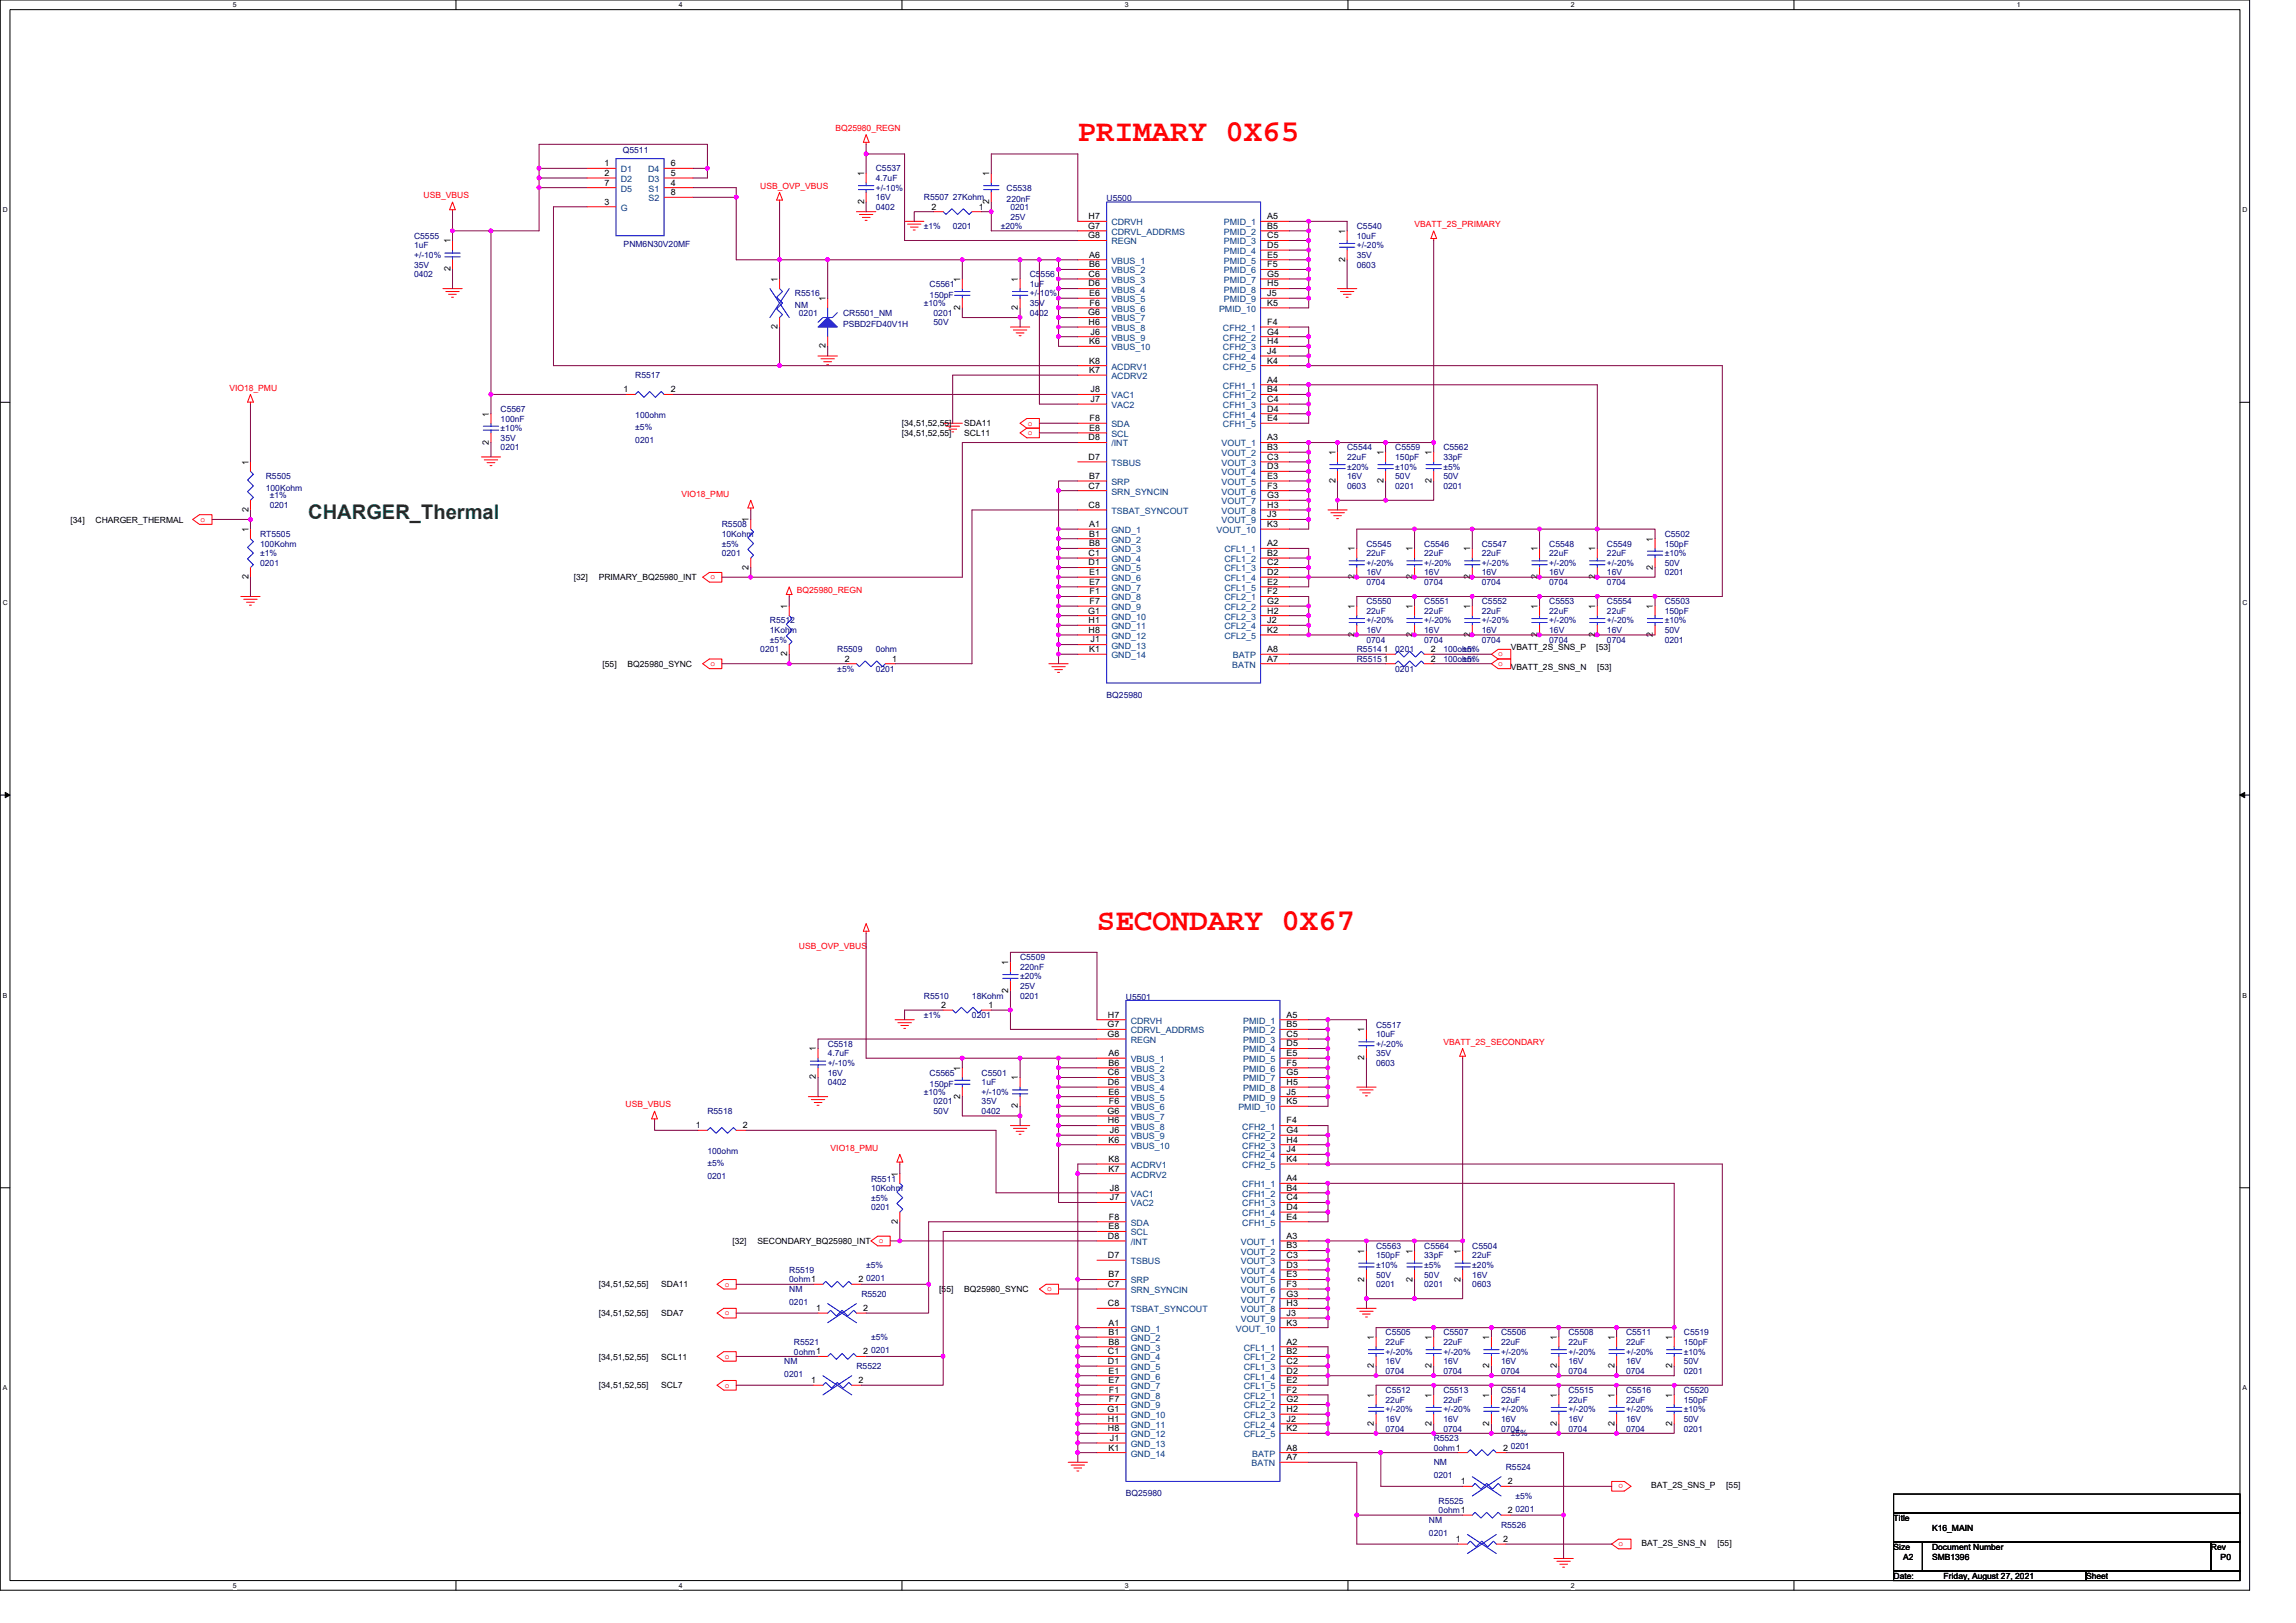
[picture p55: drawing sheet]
<svg xmlns="http://www.w3.org/2000/svg" width="297mm" height="210mm" viewBox="0 0 297 210" stroke-linecap="round" stroke-linejoin="round" font-family="sans-serif">
<defs><g id="words">
<g font-size="4" fill="#f00">
<text x="139.4" y="18.3">PRIMARY 0X65</text>
<text x="141.9" y="120.3">SECONDARY 0X67</text>
</g>
<text font-size="2.6" fill="#008000" x="39.9" y="67.1">CHARGER_Thermal</text>
<g font-size="1.1" fill="#f00">
<text x="108.1" y="17">BQ25980_REGN</text>
<text x="54.8" y="25.7">USB_VBUS</text>
<text x="98.4" y="24.4">USB_OVP_VBUS</text>
<text x="183" y="29.4">VBATT_2S_PRIMARY</text>
<text x="29.7" y="50.5">VIO18_PMU</text>
<text x="133" y="55.1">o</text>
<text x="133" y="56.3">o</text>
<text x="88.2" y="64.2">VIO18_PMU</text>
<text x="25.9" y="67.5">o</text>
<text x="91.9" y="75">o</text>
<text x="103.1" y="76.7">BQ25980_REGN</text>
<text x="91.9" y="86.2">o</text>
<text x="193.8" y="84.9">o</text>
<text x="193.8" y="86.2">o</text>
<text x="103.4" y="122.7">USB_OVP_VBUS</text>
<text x="186.7" y="135.2">VBATT_2S_SECONDARY</text>
<text x="80.9" y="143.3">USB_VBUS</text>
<text x="107.5" y="148.9">VIO18_PMU</text>
<text x="113.7" y="160.8">o</text>
<text x="93.8" y="166.5">o</text>
<text x="135.5" y="167.1">o</text>
<text x="93.8" y="170.2">o</text>
<text x="93.8" y="175.8">o</text>
<text x="93.8" y="179.5">o</text>
<text x="210" y="192" transform="rotate(180 210 192)">o</text>
<text x="209.4" y="200">o</text>
</g>
<g font-size="1.1">
<text x="78.2" y="21.5">1</text>
<text x="78.2" y="22.8">2</text>
<text x="86.8" y="22.8">5</text>
<text x="86.8" y="21.5">6</text>
<text x="111.8" y="22.8" transform="rotate(-90 111.8 22.8)">1</text>
<text x="128" y="22.8" transform="rotate(-90 128 22.8)">1</text>
<text x="78.2" y="26.5">3</text>
<text x="78.2" y="24">7</text>
<text x="86.8" y="24">4</text>
<text x="86.8" y="25.3">8</text>
<text x="111.8" y="26.4" transform="rotate(-90 111.8 26.4)">2</text>
<text x="120.5" y="27.1">2</text>
<text x="126.6" y="27.1">1</text>
<text x="128" y="26.4" transform="rotate(-90 128 26.4)">2</text>
<text x="140.8" y="29.6">G7</text>
<text x="140.8" y="28.4">H7</text>
<text x="164" y="28.4">A5</text>
<text x="164" y="29.6">B5</text>
<text x="58.3" y="35.1" transform="rotate(-90 58.3 35.1)">2</text>
<text x="58.3" y="31.5" transform="rotate(-90 58.3 31.5)">1</text>
<text x="140.8" y="30.8">G8</text>
<text x="140.8" y="35.8">C6</text>
<text x="140.9" y="33.3">A6</text>
<text x="140.9" y="34.6">B6</text>
<text x="164" y="30.8">C5</text>
<text x="164" y="32.1">D5</text>
<text x="164" y="33.3">E5</text>
<text x="164" y="34.6">F5</text>
<text x="164" y="35.8">G5</text>
<text x="174" y="33.9" transform="rotate(-90 174 33.9)">2</text>
<text x="174" y="30.2" transform="rotate(-90 174 30.2)">1</text>
<text x="100.6" y="36.5" transform="rotate(-90 100.6 36.5)">1</text>
<text x="106.8" y="39" transform="rotate(-90 106.8 39)">1</text>
<text x="124.2" y="40.1" transform="rotate(-90 124.2 40.1)">2</text>
<text x="124.2" y="36.5" transform="rotate(-90 124.2 36.5)">1</text>
<text x="131.7" y="40.1" transform="rotate(-90 131.7 40.1)">2</text>
<text x="131.7" y="36.5" transform="rotate(-90 131.7 36.5)">1</text>
<text x="140.8" y="40.8">G6</text>
<text x="140.8" y="37.1">D6</text>
<text x="140.9" y="38.3">E6</text>
<text x="141" y="39.6">F6</text>
<text x="164" y="39.6">K5</text>
<text x="164" y="37.1">H5</text>
<text x="164" y="38.3">J5</text>
<text x="100.6" y="42.6" transform="rotate(-90 100.6 42.6)">2</text>
<text x="106.8" y="45.1" transform="rotate(-90 106.8 45.1)">2</text>
<text x="140.8" y="42">H6</text>
<text x="140.9" y="44.5">K6</text>
<text x="140.9" y="47">K8</text>
<text x="141.1" y="43.3">J6</text>
<text x="164" y="42">F4</text>
<text x="164" y="43.3">G4</text>
<text x="164" y="44.5">H4</text>
<text x="164" y="45.8">J4</text>
<text x="164" y="47">K4</text>
<text x="63.2" y="53.9" transform="rotate(-90 63.2 53.9)">1</text>
<text x="80.7" y="50.8">1</text>
<text x="86.8" y="50.8">2</text>
<text x="140.9" y="48.3">K7</text>
<text x="141.1" y="52">J7</text>
<text x="141.1" y="50.8">J8</text>
<text x="164" y="49.5">A4</text>
<text x="164" y="50.8">B4</text>
<text x="164" y="52">C4</text>
<text x="164" y="53.3">D4</text>
<text x="63.2" y="57.5" transform="rotate(-90 63.2 57.5)">2</text>
<text x="116.7" y="55.2">[34,51,52,55]</text>
<text x="116.7" y="56.4">[34,51,52,55]</text>
<text x="124.8" y="55.2">SDA11</text>
<text x="124.8" y="56.4">SCL11</text>
<text x="140.8" y="59.5">D7</text>
<text x="140.8" y="57">D8</text>
<text x="140.9" y="55.7">E8</text>
<text x="141" y="54.5">F8</text>
<text x="164" y="57">A3</text>
<text x="164" y="58.2">B3</text>
<text x="164" y="59.5">C3</text>
<text x="164" y="54.5">E4</text>
<text x="172.8" y="58.9" transform="rotate(-90 172.8 58.9)">1</text>
<text x="179" y="58.9" transform="rotate(-90 179 58.9)">1</text>
<text x="185.2" y="58.9" transform="rotate(-90 185.2 58.9)">1</text>
<text x="32.1" y="60.1" transform="rotate(-90 32.1 60.1)">1</text>
<text x="140.8" y="63.2">C7</text>
<text x="140.8" y="65.7">C8</text>
<text x="140.9" y="62">B7</text>
<text x="164" y="60.7">D3</text>
<text x="164" y="62">E3</text>
<text x="164" y="63.2">F3</text>
<text x="164" y="64.5">G3</text>
<text x="164" y="65.7">H3</text>
<text x="172.8" y="62.5" transform="rotate(-90 172.8 62.5)">2</text>
<text x="179" y="62.5" transform="rotate(-90 179 62.5)">2</text>
<text x="185.2" y="62.5" transform="rotate(-90 185.2 62.5)">2</text>
<text x="9.1" y="67.6">[34]</text>
<text x="12.4" y="67.6">CHARGER_THERMAL</text>
<text x="32.1" y="68.8" transform="rotate(-90 32.1 68.8)">1</text>
<text x="32.1" y="66.2" transform="rotate(-90 32.1 66.2)">2</text>
<text x="96.9" y="67.6" transform="rotate(-90 96.9 67.6)">1</text>
<text x="140.8" y="71.9">C1</text>
<text x="140.9" y="68.2">A1</text>
<text x="140.9" y="69.4">B1</text>
<text x="140.9" y="70.7">B8</text>
<text x="164" y="70.7">A2</text>
<text x="164" y="71.9">B2</text>
<text x="164" y="66.9">J3</text>
<text x="164" y="68.2">K3</text>
<text x="175.3" y="71.3" transform="rotate(-90 175.3 71.3)">1</text>
<text x="182.7" y="71.3" transform="rotate(-90 182.7 71.3)">1</text>
<text x="190.2" y="71.3" transform="rotate(-90 190.2 71.3)">1</text>
<text x="198.9" y="71.3" transform="rotate(-90 198.9 71.3)">1</text>
<text x="206.4" y="71.3" transform="rotate(-90 206.4 71.3)">1</text>
<text x="213.8" y="70.1" transform="rotate(-90 213.8 70.1)">1</text>
<text x="32.1" y="74.9" transform="rotate(-90 32.1 74.9)">2</text>
<text x="74.2" y="75.1">[32]</text>
<text x="77.5" y="75.1">PRIMARY_BQ25980_INT</text>
<text x="96.9" y="73.7" transform="rotate(-90 96.9 73.7)">2</text>
<text x="140.8" y="73.2">D1</text>
<text x="140.9" y="74.4">E1</text>
<text x="140.9" y="75.6">E7</text>
<text x="141" y="76.9">F1</text>
<text x="164" y="73.2">C2</text>
<text x="164" y="74.4">D2</text>
<text x="164" y="75.6">E2</text>
<text x="164" y="76.9">F2</text>
<text x="175.3" y="74.9" transform="rotate(-90 175.3 74.9)">2</text>
<text x="182.7" y="74.9" transform="rotate(-90 182.7 74.9)">2</text>
<text x="190.2" y="74.9" transform="rotate(-90 190.2 74.9)">2</text>
<text x="198.9" y="74.9" transform="rotate(-90 198.9 74.9)">2</text>
<text x="206.4" y="74.9" transform="rotate(-90 206.4 74.9)">2</text>
<text x="213.8" y="73.7" transform="rotate(-90 213.8 73.7)">2</text>
<text x="101.8" y="78.8" transform="rotate(-90 101.8 78.8)">1</text>
<text x="140.8" y="79.4">G1</text>
<text x="140.8" y="80.6">H1</text>
<text x="140.8" y="81.9">H8</text>
<text x="141" y="78.1">F7</text>
<text x="141.1" y="83.1">J1</text>
<text x="164" y="78.1">G2</text>
<text x="164" y="79.4">H2</text>
<text x="164" y="80.6">J2</text>
<text x="164" y="81.9">K2</text>
<text x="175.3" y="82.4" transform="rotate(-90 175.3 82.4)">2</text>
<text x="175.3" y="78.8" transform="rotate(-90 175.3 78.8)">1</text>
<text x="182.7" y="82.4" transform="rotate(-90 182.7 82.4)">2</text>
<text x="182.7" y="78.8" transform="rotate(-90 182.7 78.8)">1</text>
<text x="190.2" y="82.4" transform="rotate(-90 190.2 82.4)">2</text>
<text x="190.2" y="78.8" transform="rotate(-90 190.2 78.8)">1</text>
<text x="198.9" y="82.4" transform="rotate(-90 198.9 82.4)">2</text>
<text x="198.9" y="78.8" transform="rotate(-90 198.9 78.8)">1</text>
<text x="206.4" y="82.4" transform="rotate(-90 206.4 82.4)">2</text>
<text x="206.4" y="78.8" transform="rotate(-90 206.4 78.8)">1</text>
<text x="213.8" y="82.4" transform="rotate(-90 213.8 82.4)">2</text>
<text x="213.8" y="78.8" transform="rotate(-90 213.8 78.8)">1</text>
<text x="78" y="86.3">[55]</text>
<text x="81.2" y="86.3">BQ25980_SYNC</text>
<text x="101.8" y="84.9" transform="rotate(-90 101.8 84.9)">2</text>
<text x="109.3" y="85.6">2</text>
<text x="115.4" y="85.6">1</text>
<text x="140.9" y="84.4">K1</text>
<text x="164" y="84.4">A8</text>
<text x="164" y="85.6">A7</text>
<text x="179" y="84.4">1</text>
<text x="179" y="85.6">1</text>
<text x="185.1" y="84.4">2</text>
<text x="185.1" y="85.6">2</text>
<text x="195.4" y="84.2">VBATT_2S_SNS_P</text>
<text x="195.4" y="86.7">VBATT_2S_SNS_N</text>
<text x="206.5" y="84.2">[53]</text>
<text x="206.6" y="86.7">[53]</text>
<text x="130.4" y="124.8" transform="rotate(-90 130.4 124.8)">1</text>
<text x="121.7" y="130.4">2</text>
<text x="127.9" y="130.4">1</text>
<text x="130.4" y="128.5" transform="rotate(-90 130.4 128.5)">2</text>
<text x="143.3" y="131.7">H7</text>
<text x="166.5" y="131.7">A5</text>
<text x="105.6" y="136" transform="rotate(-90 105.6 136)">1</text>
<text x="143.3" y="132.9">G7</text>
<text x="143.3" y="134.2">G8</text>
<text x="143.4" y="136.6">A6</text>
<text x="143.4" y="137.9">B6</text>
<text x="166.5" y="132.9">B5</text>
<text x="166.5" y="134.2">C5</text>
<text x="166.5" y="135.4">D5</text>
<text x="166.5" y="136.6">E5</text>
<text x="166.5" y="137.9">F5</text>
<text x="176.5" y="137.2" transform="rotate(-90 176.5 137.2)">2</text>
<text x="176.5" y="133.6" transform="rotate(-90 176.5 133.6)">1</text>
<text x="105.6" y="139.7" transform="rotate(-90 105.6 139.7)">2</text>
<text x="124.2" y="142.2" transform="rotate(-90 124.2 142.2)">2</text>
<text x="124.2" y="138.5" transform="rotate(-90 124.2 138.5)">1</text>
<text x="131.7" y="143.4" transform="rotate(-90 131.7 143.4)">2</text>
<text x="131.7" y="139.8" transform="rotate(-90 131.7 139.8)">1</text>
<text x="143.3" y="139.1">C6</text>
<text x="143.3" y="140.4">D6</text>
<text x="143.4" y="141.6">E6</text>
<text x="143.5" y="142.9">F6</text>
<text x="166.5" y="139.1">G5</text>
<text x="166.5" y="140.4">H5</text>
<text x="166.5" y="141.6">J5</text>
<text x="166.5" y="142.9">K5</text>
<text x="90" y="146">1</text>
<text x="96.1" y="146">2</text>
<text x="143.3" y="144.1">G6</text>
<text x="143.3" y="145.4">H6</text>
<text x="143.4" y="147.8">K6</text>
<text x="143.6" y="146.6">J6</text>
<text x="166.5" y="145.4">F4</text>
<text x="166.5" y="146.6">G4</text>
<text x="166.5" y="147.8">H4</text>
<text x="166.5" y="149.1">J4</text>
<text x="116.1" y="152.2" transform="rotate(-90 116.1 152.2)">1</text>
<text x="143.4" y="151.6">K7</text>
<text x="143.4" y="150.3">K8</text>
<text x="143.6" y="155.3">J7</text>
<text x="143.6" y="154.1">J8</text>
<text x="166.5" y="152.8">A4</text>
<text x="166.5" y="154.1">B4</text>
<text x="166.5" y="155.3">C4</text>
<text x="166.5" y="150.3">K4</text>
<text x="94.8" y="161">[32]</text>
<text x="98" y="161">SECONDARY_BQ25980_INT</text>
<text x="116.1" y="158.3" transform="rotate(-90 116.1 158.3)">2</text>
<text x="143.3" y="160.3">D8</text>
<text x="143.4" y="159">E8</text>
<text x="143.5" y="157.8">F8</text>
<text x="166.5" y="160.3">A3</text>
<text x="166.5" y="161.5">B3</text>
<text x="166.5" y="156.5">D4</text>
<text x="166.5" y="157.8">E4</text>
<text x="77.5" y="166.6">[34,51,52,55]</text>
<text x="85.6" y="166.6">SDA11</text>
<text x="111.1" y="165.9">2</text>
<text x="121.5" y="167.2">[55]</text>
<text x="124.8" y="167.2">BQ25980_SYNC</text>
<text x="143.3" y="166.5">C7</text>
<text x="143.3" y="162.8">D7</text>
<text x="143.4" y="165.3">B7</text>
<text x="166.5" y="162.8">C3</text>
<text x="166.5" y="164">D3</text>
<text x="166.5" y="165.3">E3</text>
<text x="166.5" y="166.5">F3</text>
<text x="166.5" y="167.7">G3</text>
<text x="176.5" y="165.8" transform="rotate(-90 176.5 165.8)">2</text>
<text x="176.5" y="162.2" transform="rotate(-90 176.5 162.2)">1</text>
<text x="182.7" y="165.8" transform="rotate(-90 182.7 165.8)">2</text>
<text x="182.7" y="162.2" transform="rotate(-90 182.7 162.2)">1</text>
<text x="189" y="165.8" transform="rotate(-90 189 165.8)">2</text>
<text x="189" y="162.2" transform="rotate(-90 189 162.2)">1</text>
<text x="77.5" y="170.3">[34,51,52,55]</text>
<text x="85.6" y="170.3">SDA7</text>
<text x="105.6" y="169.6">1</text>
<text x="111.7" y="169.6">2</text>
<text x="143.3" y="169">C8</text>
<text x="143.4" y="171.5">A1</text>
<text x="143.4" y="172.7">B1</text>
<text x="143.4" y="174">B8</text>
<text x="166.5" y="169">H3</text>
<text x="166.5" y="170.2">J3</text>
<text x="166.5" y="171.5">K3</text>
<text x="166.5" y="174">A2</text>
<text x="177.8" y="173.4" transform="rotate(-90 177.8 173.4)">1</text>
<text x="185.2" y="173.4" transform="rotate(-90 185.2 173.4)">1</text>
<text x="192.7" y="173.4" transform="rotate(-90 192.7 173.4)">1</text>
<text x="201.4" y="173.4" transform="rotate(-90 201.4 173.4)">1</text>
<text x="208.9" y="173.4" transform="rotate(-90 208.9 173.4)">1</text>
<text x="216.3" y="173.4" transform="rotate(-90 216.3 173.4)">1</text>
<text x="77.5" y="175.9">[34,51,52,55]</text>
<text x="77.5" y="179.6">[34,51,52,55]</text>
<text x="85.6" y="175.9">SCL11</text>
<text x="85.6" y="179.6">SCL7</text>
<text x="105" y="178.9">1</text>
<text x="111.1" y="178.9">2</text>
<text x="111.7" y="175.2">2</text>
<text x="143.3" y="175.2">C1</text>
<text x="143.3" y="176.5">D1</text>
<text x="143.4" y="177.7">E1</text>
<text x="143.4" y="178.9">E7</text>
<text x="166.5" y="175.2">B2</text>
<text x="166.5" y="176.5">C2</text>
<text x="166.5" y="177.7">D2</text>
<text x="166.5" y="178.9">E2</text>
<text x="177.8" y="177" transform="rotate(-90 177.8 177)">2</text>
<text x="185.2" y="177" transform="rotate(-90 185.2 177)">2</text>
<text x="192.7" y="177" transform="rotate(-90 192.7 177)">2</text>
<text x="201.4" y="177" transform="rotate(-90 201.4 177)">2</text>
<text x="208.9" y="177" transform="rotate(-90 208.9 177)">2</text>
<text x="216.3" y="177" transform="rotate(-90 216.3 177)">2</text>
<text x="143.3" y="182.7">G1</text>
<text x="143.3" y="183.9">H1</text>
<text x="143.3" y="185.2">H8</text>
<text x="143.5" y="180.2">F1</text>
<text x="143.5" y="181.4">F7</text>
<text x="166.5" y="180.2">F2</text>
<text x="166.5" y="181.4">G2</text>
<text x="166.5" y="182.7">H2</text>
<text x="166.5" y="183.9">J2</text>
<text x="166.5" y="185.2">K2</text>
<text x="177.8" y="184.5" transform="rotate(-90 177.8 184.5)">2</text>
<text x="177.8" y="180.8" transform="rotate(-90 177.8 180.8)">1</text>
<text x="185.2" y="184.5" transform="rotate(-90 185.2 184.5)">2</text>
<text x="185.2" y="180.8" transform="rotate(-90 185.2 180.8)">1</text>
<text x="192.7" y="184.5" transform="rotate(-90 192.7 184.5)">2</text>
<text x="192.7" y="180.8" transform="rotate(-90 192.7 180.8)">1</text>
<text x="201.4" y="184.5" transform="rotate(-90 201.4 184.5)">2</text>
<text x="201.4" y="180.8" transform="rotate(-90 201.4 180.8)">1</text>
<text x="208.9" y="184.5" transform="rotate(-90 208.9 184.5)">2</text>
<text x="208.9" y="180.8" transform="rotate(-90 208.9 180.8)">1</text>
<text x="216.3" y="184.5" transform="rotate(-90 216.3 184.5)">2</text>
<text x="216.3" y="180.8" transform="rotate(-90 216.3 180.8)">1</text>
<text x="143.4" y="187.7">K1</text>
<text x="143.6" y="186.4">J1</text>
<text x="166.5" y="188.9">A7</text>
<text x="166.5" y="187.7">A8</text>
<text x="194.5" y="187.7">2</text>
<text x="189" y="192">1</text>
<text x="195.1" y="192">2</text>
<text x="195.1" y="195.7">2</text>
<text x="213.6" y="192.6">BAT_2S_SNS_P</text>
<text x="223.3" y="192.6">[55]</text>
<text x="245" y="196.8">Title</text>
<text x="188.3" y="199.5">1</text>
<text x="194.5" y="199.5">2</text>
<text x="212.4" y="200">BAT_2S_SNS_N</text>
<text x="222.2" y="200">[55]</text>
<text x="245" y="200.5">Size</text>
<text x="246.2" y="201.8">A2</text>
<text x="250" y="200.5">Document Number</text>
<text x="250" y="201.8">SMB1396</text>
<text x="250" y="198">K16_MAIN</text>
<text x="286" y="200.5">Rev</text>
<text x="287.3" y="201.8">P0</text>
<text x="245" y="204.3">Date:</text>
<text x="251.5" y="204.3">Friday, August 27, 2021</text>
<text x="269.9" y="204.3">Sheet</text>
</g>
<g font-size="1.1" fill="#004080">
<text x="80.3" y="22.3">D1</text>
<text x="80.3" y="23.5">D2</text>
<text x="83.8" y="23.5">D3</text>
<text x="83.8" y="22.3">D4</text>
<text x="80.3" y="27.3">G</text>
<text x="80.3" y="24.8">D5</text>
<text x="83.9" y="24.8">S1</text>
<text x="83.9" y="26">S2</text>
<text x="143.8" y="29.1">CDRVH</text>
<text x="158.3" y="29.1">PMID_1</text>
<text x="143.8" y="34.1">VBUS_1</text>
<text x="143.8" y="35.4">VBUS_2</text>
<text x="143.8" y="30.4">CDRVL_ADDRMS</text>
<text x="143.8" y="31.6">REGN</text>
<text x="158.3" y="30.4">PMID_2</text>
<text x="158.3" y="31.6">PMID_3</text>
<text x="158.3" y="32.9">PMID_4</text>
<text x="158.3" y="34.1">PMID_5</text>
<text x="158.3" y="35.4">PMID_6</text>
<text x="143.8" y="36.6">VBUS_3</text>
<text x="143.8" y="37.8">VBUS_4</text>
<text x="143.8" y="39.1">VBUS_5</text>
<text x="143.8" y="40.3">VBUS_6</text>
<text x="143.8" y="41.6">VBUS_7</text>
<text x="157.7" y="40.3">PMID_10</text>
<text x="158.3" y="36.6">PMID_7</text>
<text x="158.3" y="37.8">PMID_8</text>
<text x="158.3" y="39.1">PMID_9</text>
<text x="143.8" y="42.8">VBUS_8</text>
<text x="143.8" y="44.1">VBUS_9</text>
<text x="143.8" y="45.3">VBUS_10</text>
<text x="143.8" y="47.8">ACDRV1</text>
<text x="158.2" y="42.8">CFH2_1</text>
<text x="158.2" y="44.1">CFH2_2</text>
<text x="158.2" y="45.3">CFH2_3</text>
<text x="158.2" y="46.6">CFH2_4</text>
<text x="158.2" y="47.8">CFH2_5</text>
<text x="143.8" y="52.8">VAC2</text>
<text x="143.8" y="51.5">VAC1</text>
<text x="143.8" y="49">ACDRV2</text>
<text x="158.2" y="50.3">CFH1_1</text>
<text x="158.2" y="51.5">CFH1_2</text>
<text x="158.2" y="52.8">CFH1_3</text>
<text x="143.8" y="57.8">/INT</text>
<text x="143.8" y="56.5">SCL</text>
<text x="143.8" y="55.3">SDA</text>
<text x="158" y="57.8">VOUT_1</text>
<text x="158" y="59">VOUT_2</text>
<text x="158.2" y="54">CFH1_4</text>
<text x="158.2" y="55.3">CFH1_5</text>
<text x="143.8" y="62.7">SRP</text>
<text x="143.8" y="64">SRN_SYNCIN</text>
<text x="143.8" y="60.3">TSBUS</text>
<text x="158" y="60.3">VOUT_3</text>
<text x="158" y="61.5">VOUT_4</text>
<text x="158" y="62.7">VOUT_5</text>
<text x="158" y="64">VOUT_6</text>
<text x="158" y="65.2">VOUT_7</text>
<text x="143.8" y="69">GND_1</text>
<text x="143.8" y="70.2">GND_2</text>
<text x="143.8" y="71.5">GND_3</text>
<text x="143.8" y="66.5">TSBAT_SYNCOUT</text>
<text x="157.4" y="69">VOUT_10</text>
<text x="158" y="66.5">VOUT_8</text>
<text x="158" y="67.7">VOUT_9</text>
<text x="158.4" y="71.5">CFL1_1</text>
<text x="143.8" y="72.7">GND_4</text>
<text x="143.8" y="73.9">GND_5</text>
<text x="143.8" y="75.2">GND_6</text>
<text x="143.8" y="76.4">GND_7</text>
<text x="143.8" y="77.7">GND_8</text>
<text x="158.4" y="72.7">CFL1_2</text>
<text x="158.4" y="73.9">CFL1_3</text>
<text x="158.4" y="75.2">CFL1_4</text>
<text x="158.4" y="76.4">CFL1_5</text>
<text x="158.4" y="77.7">CFL2_1</text>
<text x="143.8" y="78.9">GND_9</text>
<text x="143.8" y="80.2">GND_10</text>
<text x="143.8" y="81.4">GND_11</text>
<text x="143.8" y="82.7">GND_12</text>
<text x="143.8" y="83.9">GND_13</text>
<text x="158.4" y="78.9">CFL2_2</text>
<text x="158.4" y="80.2">CFL2_3</text>
<text x="158.4" y="81.4">CFL2_4</text>
<text x="158.4" y="82.7">CFL2_5</text>
<text x="143.8" y="85.2">GND_14</text>
<text x="159.4" y="86.4">BATN</text>
<text x="159.5" y="85.2">BATP</text>
<text x="146.3" y="137.4">VBUS_1</text>
<text x="146.3" y="133.7">CDRVL_ADDRMS</text>
<text x="146.3" y="134.9">REGN</text>
<text x="146.3" y="132.4">CDRVH</text>
<text x="160.8" y="132.4">PMID_1</text>
<text x="160.8" y="133.7">PMID_2</text>
<text x="160.8" y="134.9">PMID_3</text>
<text x="160.8" y="136.2">PMID_4</text>
<text x="160.8" y="137.4">PMID_5</text>
<text x="146.3" y="138.7">VBUS_2</text>
<text x="146.3" y="139.9">VBUS_3</text>
<text x="146.3" y="141.2">VBUS_4</text>
<text x="146.3" y="142.4">VBUS_5</text>
<text x="146.3" y="143.6">VBUS_6</text>
<text x="160.2" y="143.6">PMID_10</text>
<text x="160.8" y="138.7">PMID_6</text>
<text x="160.8" y="139.9">PMID_7</text>
<text x="160.8" y="141.2">PMID_8</text>
<text x="160.8" y="142.4">PMID_9</text>
<text x="146.3" y="144.9">VBUS_7</text>
<text x="146.3" y="146.1">VBUS_8</text>
<text x="146.3" y="147.4">VBUS_9</text>
<text x="146.3" y="148.6">VBUS_10</text>
<text x="160.7" y="146.1">CFH2_1</text>
<text x="160.7" y="147.4">CFH2_2</text>
<text x="160.7" y="148.6">CFH2_3</text>
<text x="160.7" y="149.9">CFH2_4</text>
<text x="146.3" y="154.8">VAC1</text>
<text x="146.3" y="152.4">ACDRV2</text>
<text x="146.3" y="151.1">ACDRV1</text>
<text x="160.7" y="153.6">CFH1_1</text>
<text x="160.7" y="154.8">CFH1_2</text>
<text x="160.7" y="151.1">CFH2_5</text>
<text x="146.3" y="161.1">/INT</text>
<text x="146.3" y="159.8">SCL</text>
<text x="146.3" y="158.6">SDA</text>
<text x="146.3" y="156.1">VAC2</text>
<text x="160.5" y="161.1">VOUT_1</text>
<text x="160.7" y="156.1">CFH1_3</text>
<text x="160.7" y="157.3">CFH1_4</text>
<text x="160.7" y="158.6">CFH1_5</text>
<text x="146.3" y="166.1">SRP</text>
<text x="146.3" y="167.3">SRN_SYNCIN</text>
<text x="146.3" y="163.6">TSBUS</text>
<text x="160.5" y="162.3">VOUT_2</text>
<text x="160.5" y="163.6">VOUT_3</text>
<text x="160.5" y="164.8">VOUT_4</text>
<text x="160.5" y="166.1">VOUT_5</text>
<text x="160.5" y="167.3">VOUT_6</text>
<text x="146.3" y="172.3">GND_1</text>
<text x="146.3" y="173.5">GND_2</text>
<text x="146.3" y="169.8">TSBAT_SYNCOUT</text>
<text x="159.9" y="172.3">VOUT_10</text>
<text x="160.5" y="168.5">VOUT_7</text>
<text x="160.5" y="169.8">VOUT_8</text>
<text x="160.5" y="171">VOUT_9</text>
<text x="146.3" y="174.8">GND_3</text>
<text x="146.3" y="176">GND_4</text>
<text x="146.3" y="177.2">GND_5</text>
<text x="146.3" y="178.5">GND_6</text>
<text x="146.3" y="179.7">GND_7</text>
<text x="160.9" y="174.8">CFL1_1</text>
<text x="160.9" y="176">CFL1_2</text>
<text x="160.9" y="177.2">CFL1_3</text>
<text x="160.9" y="178.5">CFL1_4</text>
<text x="160.9" y="179.7">CFL1_5</text>
<text x="146.3" y="181">GND_8</text>
<text x="146.3" y="182.2">GND_9</text>
<text x="146.3" y="183.5">GND_10</text>
<text x="146.3" y="184.7">GND_11</text>
<text x="146.3" y="185.9">GND_12</text>
<text x="160.9" y="181">CFL2_1</text>
<text x="160.9" y="182.2">CFL2_2</text>
<text x="160.9" y="183.5">CFL2_3</text>
<text x="160.9" y="184.7">CFL2_4</text>
<text x="160.9" y="185.9">CFL2_5</text>
<text x="146.3" y="187.2">GND_13</text>
<text x="146.3" y="188.4">GND_14</text>
<text x="161.9" y="189.7">BATN</text>
<text x="162" y="188.4">BATP</text>
</g>
<g font-size="1.1" fill="#000080">
<text x="80.6" y="19.8">Q5511</text>
<text x="113.3" y="22.2">C5537</text>
<text x="113.3" y="23.4">4.7uF</text>
<text x="113.3" y="27.2">0402</text>
<text x="113.3" y="25.9">16V</text>
<text x="113.3" y="24.7">+/-10%</text>
<text x="119.5" y="25.9">R5507 27Kohm</text>
<text x="119.5" y="29.7">±1%</text>
<text x="123.2" y="29.7">0201</text>
<text x="129.5" y="29.7">±20%</text>
<text x="130.2" y="24.7">C5538</text>
<text x="130.2" y="26.2">220nF</text>
<text x="130.7" y="27.2">0201</text>
<text x="130.7" y="28.4">25V</text>
<text x="143.2" y="26">U5500</text>
<text x="175.5" y="29.7">C5540</text>
<text x="53.6" y="30.9">C5555</text>
<text x="53.6" y="32.1">1uF</text>
<text x="53.6" y="35.9">0402</text>
<text x="53.6" y="34.6">35V</text>
<text x="53.6" y="33.4">+/-10%</text>
<text x="80.7" y="32">PNM6N30V20MF</text>
<text x="133.2" y="35.9">C5556</text>
<text x="175.5" y="30.9">10uF</text>
<text x="175.5" y="34.6">0603</text>
<text x="175.5" y="33.4">35V</text>
<text x="175.5" y="32.1">+/-20%</text>
<text x="102.8" y="38.4">R5516</text>
<text x="102.8" y="39.9">NM</text>
<text x="103.4" y="40.9">0201</text>
<text x="109.1" y="40.9">CR5501_NM</text>
<text x="119.5" y="39.6">±10%</text>
<text x="120.3" y="37.1">C5561</text>
<text x="120.3" y="38.6">150pF</text>
<text x="120.8" y="40.9">0201</text>
<text x="133.2" y="37.1">1uF</text>
<text x="133.2" y="40.9">0402</text>
<text x="133.2" y="39.6">35V</text>
<text x="133.2" y="38.4">+/-10%</text>
<text x="109.1" y="42.3">PSBD2FD40V1H</text>
<text x="120.8" y="42.1">50V</text>
<text x="64.8" y="53.3">C5567</text>
<text x="82.2" y="48.9">R5517</text>
<text x="64.8" y="54.5">100nF</text>
<text x="64.8" y="58.3">0201</text>
<text x="64.8" y="57">35V</text>
<text x="64.8" y="55.8">±10%</text>
<text x="82.2" y="54">100ohm</text>
<text x="82.2" y="55.7">±5%</text>
<text x="82.2" y="57.3">0201</text>
<text x="174.3" y="58.3">C5544</text>
<text x="174.3" y="59.5">22uF</text>
<text x="180.5" y="58.3">C5559</text>
<text x="180.5" y="59.5">150pF</text>
<text x="186.7" y="58.3">C5562</text>
<text x="186.7" y="59.5">33pF</text>
<text x="34.4" y="62">R5505</text>
<text x="34.4" y="63.5">100Kohm</text>
<text x="34.9" y="64.5">±1%</text>
<text x="34.9" y="65.7">0201</text>
<text x="174.3" y="63.2">0603</text>
<text x="174.3" y="62">16V</text>
<text x="174.3" y="60.8">±20%</text>
<text x="180.5" y="63.2">0201</text>
<text x="180.5" y="62">50V</text>
<text x="180.5" y="60.8">±10%</text>
<text x="186.7" y="63.2">0201</text>
<text x="186.7" y="62">50V</text>
<text x="186.7" y="60.8">±5%</text>
<text x="33.7" y="69.5">RT5505</text>
<text x="33.7" y="70.7">100Kohm</text>
<text x="33.7" y="72">±1%</text>
<text x="93.4" y="68.2">R5508</text>
<text x="93.4" y="69.5">10Kohm</text>
<text x="93.4" y="70.7">±5%</text>
<text x="93.4" y="72">0201</text>
<text x="176.8" y="70.7">C5545</text>
<text x="176.8" y="72">22uF</text>
<text x="184.3" y="70.7">C5546</text>
<text x="184.3" y="72">22uF</text>
<text x="191.7" y="70.7">C5547</text>
<text x="191.7" y="72">22uF</text>
<text x="200.4" y="70.7">C5548</text>
<text x="200.4" y="72">22uF</text>
<text x="207.9" y="70.7">C5549</text>
<text x="207.9" y="72">22uF</text>
<text x="215.4" y="69.5">C5502</text>
<text x="215.4" y="70.7">150pF</text>
<text x="215.4" y="72">±10%</text>
<text x="33.7" y="73.2">0201</text>
<text x="176.8" y="75.7">0704</text>
<text x="176.8" y="74.4">16V</text>
<text x="176.8" y="73.2">+/-20%</text>
<text x="184.3" y="75.7">0704</text>
<text x="184.3" y="74.4">16V</text>
<text x="184.3" y="73.2">+/-20%</text>
<text x="191.7" y="75.7">0704</text>
<text x="191.7" y="74.4">16V</text>
<text x="191.7" y="73.2">+/-20%</text>
<text x="200.4" y="75.7">0704</text>
<text x="200.4" y="74.4">16V</text>
<text x="200.4" y="73.2">+/-20%</text>
<text x="207.9" y="75.7">0704</text>
<text x="207.9" y="74.4">16V</text>
<text x="207.9" y="73.2">+/-20%</text>
<text x="215.4" y="74.4">0201</text>
<text x="215.4" y="73.2">50V</text>
<text x="99.6" y="80.7">R5512</text>
<text x="99.6" y="81.9">1Kohm</text>
<text x="99.6" y="83.2">±5%</text>
<text x="176.8" y="78.2">C5550</text>
<text x="176.8" y="79.4">22uF</text>
<text x="176.8" y="83.2">0704</text>
<text x="176.8" y="81.9">16V</text>
<text x="176.8" y="80.7">+/-20%</text>
<text x="184.3" y="78.2">C5551</text>
<text x="184.3" y="79.4">22uF</text>
<text x="184.3" y="83.2">0704</text>
<text x="184.3" y="81.9">16V</text>
<text x="184.3" y="80.7">+/-20%</text>
<text x="191.7" y="78.2">C5552</text>
<text x="191.7" y="79.4">22uF</text>
<text x="191.7" y="83.2">0704</text>
<text x="191.7" y="81.9">16V</text>
<text x="191.7" y="80.7">+/-20%</text>
<text x="200.4" y="78.2">C5553</text>
<text x="200.4" y="79.4">22uF</text>
<text x="200.4" y="83.2">0704</text>
<text x="200.4" y="81.9">16V</text>
<text x="200.4" y="80.7">+/-20%</text>
<text x="207.9" y="78.2">C5554</text>
<text x="207.9" y="79.4">22uF</text>
<text x="207.9" y="83.2">0704</text>
<text x="207.9" y="81.9">16V</text>
<text x="207.9" y="80.7">+/-20%</text>
<text x="215.4" y="78.2">C5503</text>
<text x="215.4" y="79.4">150pF</text>
<text x="215.4" y="83.2">0201</text>
<text x="215.4" y="81.9">50V</text>
<text x="215.4" y="80.7">±10%</text>
<text x="98.4" y="84.4">0201</text>
<text x="108.3" y="84.4">R5509</text>
<text x="108.3" y="86.9">±5%</text>
<text x="113.3" y="84.4">0ohm</text>
<text x="113.3" y="86.9">0201</text>
<text x="175.5" y="84.4">R5514</text>
<text x="175.5" y="85.7">R5515</text>
<text x="180.5" y="84.4">0201</text>
<text x="180.5" y="86.9">0201</text>
<text x="186.7" y="84.4">100ohm</text>
<text x="186.7" y="85.7">100ohm</text>
<text x="189.2" y="84.4">±5%</text>
<text x="189.2" y="85.7">±5%</text>
<text x="143.2" y="90.3">BQ25980</text>
<text x="132" y="124.2">C5509</text>
<text x="132" y="125.5">220nF</text>
<text x="119.5" y="129.2">R5510</text>
<text x="119.5" y="131.7">±1%</text>
<text x="125.7" y="129.2">18Kohm</text>
<text x="125.7" y="131.7">0201</text>
<text x="132" y="129.2">0201</text>
<text x="132" y="128">25V</text>
<text x="132" y="126.7">±20%</text>
<text x="145.7" y="129.3">U5501</text>
<text x="107.1" y="135.4">C5518</text>
<text x="107.1" y="136.7">4.7uF</text>
<text x="107.1" y="137.9">+/-10%</text>
<text x="178" y="132.9">C5517</text>
<text x="178" y="134.2">10uF</text>
<text x="178" y="137.9">0603</text>
<text x="178" y="136.7">35V</text>
<text x="178" y="135.4">+/-20%</text>
<text x="107.1" y="140.4">0402</text>
<text x="107.1" y="139.2">16V</text>
<text x="119.5" y="141.7">±10%</text>
<text x="120.3" y="139.2">C5565</text>
<text x="120.3" y="140.7">150pF</text>
<text x="120.8" y="142.9">0201</text>
<text x="127" y="139.2">C5501</text>
<text x="127" y="140.4">1uF</text>
<text x="127" y="142.9">35V</text>
<text x="127" y="141.7">+/-10%</text>
<text x="91.5" y="144.1">R5518</text>
<text x="91.5" y="149.2">100ohm</text>
<text x="120.8" y="144.1">50V</text>
<text x="127" y="144.1">0402</text>
<text x="91.5" y="150.9">±5%</text>
<text x="91.5" y="152.5">0201</text>
<text x="112.7" y="152.9">R5511</text>
<text x="112.7" y="154.1">10Kohm</text>
<text x="112.7" y="155.3">±5%</text>
<text x="112.7" y="156.6">0201</text>
<text x="178" y="161.6">C5563</text>
<text x="184.3" y="161.6">C5564</text>
<text x="190.5" y="161.6">C5504</text>
<text x="102.1" y="164.7">R5519</text>
<text x="102.1" y="165.9">0ohm1</text>
<text x="102.1" y="167.2">NM</text>
<text x="111.4" y="167.8">R5520</text>
<text x="112.1" y="164.1">±5%</text>
<text x="112.1" y="165.7">0201</text>
<text x="178" y="162.8">150pF</text>
<text x="178" y="166.6">0201</text>
<text x="178" y="165.3">50V</text>
<text x="178" y="164.1">±10%</text>
<text x="184.3" y="162.8">33pF</text>
<text x="184.3" y="166.6">0201</text>
<text x="184.3" y="165.3">50V</text>
<text x="184.3" y="164.1">±5%</text>
<text x="190.5" y="162.8">22uF</text>
<text x="190.5" y="166.6">0603</text>
<text x="190.5" y="165.3">16V</text>
<text x="190.5" y="164.1">±20%</text>
<text x="102.1" y="168.8">0201</text>
<text x="112.7" y="173.4">±5%</text>
<text x="179.3" y="172.8">C5505</text>
<text x="186.7" y="172.8">C5507</text>
<text x="194.2" y="172.8">C5506</text>
<text x="202.9" y="172.8">C5508</text>
<text x="210.4" y="172.8">C5511</text>
<text x="217.8" y="172.8">C5519</text>
<text x="101.5" y="176.5">NM</text>
<text x="101.5" y="178.1">0201</text>
<text x="102.7" y="174">R5521</text>
<text x="102.7" y="175.3">0ohm1</text>
<text x="110.8" y="177.1">R5522</text>
<text x="112.7" y="175">0201</text>
<text x="179.3" y="174">22uF</text>
<text x="179.3" y="177.8">0704</text>
<text x="179.3" y="176.5">16V</text>
<text x="179.3" y="175.3">+/-20%</text>
<text x="186.7" y="174">22uF</text>
<text x="186.7" y="177.8">0704</text>
<text x="186.7" y="176.5">16V</text>
<text x="186.7" y="175.3">+/-20%</text>
<text x="194.2" y="174">22uF</text>
<text x="194.2" y="177.8">0704</text>
<text x="194.2" y="176.5">16V</text>
<text x="194.2" y="175.3">+/-20%</text>
<text x="202.9" y="174">22uF</text>
<text x="202.9" y="177.8">0704</text>
<text x="202.9" y="176.5">16V</text>
<text x="202.9" y="175.3">+/-20%</text>
<text x="210.4" y="174">22uF</text>
<text x="210.4" y="177.8">0704</text>
<text x="210.4" y="176.5">16V</text>
<text x="210.4" y="175.3">+/-20%</text>
<text x="217.8" y="174">150pF</text>
<text x="217.8" y="177.8">0201</text>
<text x="217.8" y="176.5">50V</text>
<text x="217.8" y="175.3">±10%</text>
<text x="179.3" y="180.2">C5512</text>
<text x="179.3" y="181.5">22uF</text>
<text x="179.3" y="185.2">0704</text>
<text x="179.3" y="184">16V</text>
<text x="179.3" y="182.7">+/-20%</text>
<text x="186.7" y="180.2">C5513</text>
<text x="186.7" y="181.5">22uF</text>
<text x="186.7" y="185.2">0704</text>
<text x="186.7" y="184">16V</text>
<text x="186.7" y="182.7">+/-20%</text>
<text x="194.2" y="180.2">C5514</text>
<text x="194.2" y="181.5">22uF</text>
<text x="194.2" y="185.2">0704</text>
<text x="194.2" y="184">16V</text>
<text x="194.2" y="182.7">+/-20%</text>
<text x="195.5" y="185.8">±5%</text>
<text x="202.9" y="180.2">C5515</text>
<text x="202.9" y="181.5">22uF</text>
<text x="202.9" y="185.2">0704</text>
<text x="202.9" y="184">16V</text>
<text x="202.9" y="182.7">+/-20%</text>
<text x="210.4" y="180.2">C5516</text>
<text x="210.4" y="181.5">22uF</text>
<text x="210.4" y="185.2">0704</text>
<text x="210.4" y="184">16V</text>
<text x="210.4" y="182.7">+/-20%</text>
<text x="217.8" y="180.2">C5520</text>
<text x="217.8" y="181.5">150pF</text>
<text x="217.8" y="185.2">0201</text>
<text x="217.8" y="184">50V</text>
<text x="217.8" y="182.7">±10%</text>
<text x="185.5" y="189.6">NM</text>
<text x="185.5" y="191.2">0201</text>
<text x="185.5" y="186.5">R5523</text>
<text x="185.5" y="187.7">0ohm1</text>
<text x="194.8" y="190.2">R5524</text>
<text x="195.5" y="187.5">0201</text>
<text x="145.7" y="193.6">BQ25980</text>
<text x="184.9" y="197">NM</text>
<text x="186.1" y="194.6">R5525</text>
<text x="186.1" y="195.8">0ohm1</text>
<text x="194.2" y="197.7">R5526</text>
<text x="196.1" y="193.9">±5%</text>
<text x="196.1" y="195.6">0201</text>
<text x="184.9" y="198.7">0201</text>
</g>
<g font-size=".9">
<text x="30.1" y="1">5</text>
<text x="87.8" y="1">4</text>
<text x="145.5" y="1">3</text>
<text x="203.2" y="1">2</text>
<text x="260.9" y="1">1</text>
<text x=".4" y="27.5">D</text>
<text x="290.1" y="27.5">D</text>
<text x=".4" y="78.3">C</text>
<text x="290.1" y="78.3">C</text>
<text x=".4" y="129.1">B</text>
<text x="290.1" y="129.1">B</text>
<text x=".4" y="179.9">A</text>
<text x="290.1" y="179.9">A</text>
<text x="30.1" y="205.4">5</text>
<text x="87.8" y="205.4">4</text>
<text x="145.5" y="205.4">3</text>
<text x="203.2" y="205.4">2</text>
</g>
</g></defs>
<path d="M0 0h291v205.7h-291zM1.3 1.2h288.5v203.3h-288.5z" fill="none" stroke="#000" stroke-width=".13"/>
<g fill="#fff">
<path d="M30.1 .1h.5v1h-.5z"/>
<path d="M30.1 204.6h.5v1h-.5z"/>
</g>
<path d="M59 0v1.2M59 204.5v1.2" fill="none" stroke="#000" stroke-width=".13"/>
<g fill="#fff">
<path d="M87.8 .1h.5v1h-.5z"/>
<path d="M87.8 204.6h.5v1h-.5z"/>
</g>
<path d="M116.7 0v1.2M116.7 204.5v1.2" fill="none" stroke="#000" stroke-width=".13"/>
<g fill="#fff">
<path d="M145.5 .1h.5v1h-.5z"/>
<path d="M145.5 204.6h.5v1h-.5z"/>
</g>
<path d="M174.4 0v1.2M174.4 204.5v1.2" fill="none" stroke="#000" stroke-width=".13"/>
<g fill="#fff">
<path d="M203.2 .1h.5v1h-.5z"/>
<path d="M203.2 204.6h.5v1h-.5z"/>
</g>
<path d="M232.1 0v1.2M232.1 204.5v1.2" fill="none" stroke="#000" stroke-width=".13"/>
<g fill="#fff">
<path d="M260.9 .1h.5v1h-.5z"/>
<path d="M.4 26.6h.6v1h-.6z"/>
<path d="M290.1 26.6h.6v1h-.6z"/>
<path d="M.4 77.4h.6v1h-.6z"/>
<path d="M290.1 77.4h.6v1h-.6z"/>
</g>
<path d="M0 52h1.3M289.8 52h1.2" fill="none" stroke="#000" stroke-width=".13"/>
<g fill="#fff">
<path d="M.4 128.3h.5v1h-.5z"/>
<path d="M290.1 128.3h.6v1h-.6z"/>
</g>
<path d="M0 102.9h1.3M289.8 102.9h1.2" fill="none" stroke="#000" stroke-width=".13"/>
<path d="M.7 102.5l.6 .4-.6 .3zM289.8 102.9l.6-.4v.7z" fill="#000" stroke="#000" stroke-width=".13"/>
<g fill="#fff">
<path d="M.4 179.1h.5v1h-.5z"/>
<path d="M290.1 179.1h.6v1h-.6z"/>
</g>
<path d="M0 153.7h1.3M289.8 153.7h1.2M245 199.5h3.7v3.7h-3.7zM245 193.3h44.8v2.5h-44.8zM245 195.8h44.8v3.7h-44.8zM248.7 199.5h37.3v3.7h-37.3zM286 199.5h3.8v3.7h-3.8zM245 203.2h24.9v1.3h-24.9zM269.9 203.2h19.9v1.3h-19.9z" fill="none" stroke="#000" stroke-width=".13"/>
<g fill="none" stroke="#f00" stroke-width=".13">
<path d="M112.1 17.4l.3 1h-.7zM112.1 18.4v.3M57.3 37.3h2.5M57.7 37.7h1.7M58 38.1h1M58.4 38.5h.3M58.5 26.1l.4 1h-.7zM58.5 27.1v.3M58.5 31.1v1.3M58.5 33.6v1.3M76 21.8h3.7M76 23h3.7"/>
<path d="M76 26.8h3.7M76 24.3h3.7M85.9 24.3h3.8M85.9 23h3.8M85.9 21.8h3.8M85.9 25.5h3.8M100.9 25.9v.2M100.9 36.1v1.2M100.9 24.9l.3 1h-.7zM107.1 38.6v1.2M110.8 27.4h2.5M111.2 27.7h1.7"/>
<path d="M111.6 28.1h1M111.9 28.5h.3M112.1 22.4v1.2M112.1 24.9v1.2M117 28.6h2.5M117.4 29h1.7M117.8 29.4h1M118.1 29.8h.3M120.8 27.4h1.2M124.5 36.1v1.2M124.5 38.6v1.2M125.7 27.4h1.3"/>
<path d="M128.2 22.4v1.2M128.2 24.9v1.2M132 36.1v1.2M132 38.6v1.2M139.4 33.6h3.8M139.4 34.9h3.8M139.4 36.1h3.8M139.4 37.3h3.8M139.4 38.6h3.8M139.4 39.8h3.8M139.4 29.9h3.8M139.4 31.1h3.8"/>
<path d="M139.4 28.6h3.8M163.1 28.6h3.7M163.1 29.9h3.7M163.1 31.1h3.7M163.1 32.4h3.7M163.1 33.6h3.7M163.1 34.9h3.7M163.1 36.1h3.7M163.1 37.3h3.7M163.1 38.6h3.7M163.1 39.8h3.7M173 37.3h2.5"/>
<path d="M173.4 37.7h1.8M173.8 38.1h1M174.2 38.5h.2M174.3 29.9v1.2M174.3 32.4v1.2M185.5 29.9l.4 1h-.8zM185.5 30.9v.2M32.4 52v.3M32.4 59.8v1.2M32.4 51l.4 1h-.8zM62.3 59.1h2.5M62.7 59.5h1.7"/>
<path d="M63 59.9h1M63.5 53.5v1.3M63.5 56v1.3M80.9 51h1.3M85.9 51h1.3M100.9 41.1v1.2M105.8 46.1h2.5M106.2 46.4h1.7M106.6 46.8h1M107 47.2h.2M107.1 43.6v1.2M122 54.8h2.5"/>
<path d="M122.4 55.1h1.7M122.8 55.5h1M123.1 55.9h.3M130.7 42.3h2.5M131.1 42.7h1.7M131.5 43.1h1M131.8 43.4h.3M132 54.8l.8-.7h1.7v1.3h-1.7zM132 56l.8-.6h1.7v1.2h-1.7zM139.4 59.8h3.8M139.4 57.3h3.8M139.4 56h3.8"/>
<path d="M139.4 54.8h3.8M139.4 41.1h3.8M139.4 42.3h3.8M139.4 43.6h3.8M139.4 52.3h3.8M139.4 51h3.8M139.4 44.8h3.8M139.4 48.5h3.8M139.4 47.3h3.8M163.1 57.3h3.7M163.1 49.8h3.7M163.1 58.5h3.7"/>
<path d="M163.1 51h3.7M163.1 59.8h3.7M163.1 52.3h3.7M163.1 53.5h3.7M163.1 54.8h3.7M163.1 42.3h3.7M163.1 43.6h3.7M163.1 44.8h3.7M163.1 46.1h3.7M163.1 47.3h3.7M173 58.5v1.3M179.3 58.5v1.3"/>
<path d="M185.5 58.5v1.3M24.9 67.2l.9-.6h1.6v1.2h-1.6zM31.2 77.2h2.5M31.5 77.5h1.8M31.9 77.9h1M32.3 78.3h.2M32.4 64.7v1.3M32.4 68.5v1.2M32.4 73.4v1.3M63.4 60.2h.2M90.9 74.7l.9-.6h1.6v1.2h-1.6zM97.1 65.7v.3"/>
<path d="M97.1 67.2v1.3M97.1 72.2v1.2M97.1 64.7l.4 1h-.8zM102.1 75.9l.4 1h-.8zM102.1 76.9v.3M102.1 78.4v1.3M139.4 68.5h3.8M139.4 69.7h3.8M139.4 62.2h3.8M139.4 71h3.8M139.4 72.2h3.8M139.4 63.5h3.8"/>
<path d="M139.4 66h3.8M139.4 73.4h3.8M139.4 74.7h3.8M139.4 75.9h3.8M139.4 77.2h3.8M139.4 78.4h3.8M139.4 79.7h3.8M163.1 71h3.7M163.1 72.2h3.7M163.1 73.4h3.7M163.1 74.7h3.7M163.1 61h3.7"/>
<path d="M163.1 75.9h3.7M163.1 62.2h3.7M163.1 77.2h3.7M163.1 63.5h3.7M163.1 78.4h3.7M163.1 64.7h3.7M163.1 79.7h3.7M163.1 66h3.7M163.1 67.2h3.7M163.1 68.5h3.7M171.8 66h2.5M172.2 66.3h1.7"/>
<path d="M172.5 66.7h1M172.9 67.1h.3M173 61v1.2M175.5 71v1.2M175.5 73.4v1.3M175.5 78.4v1.3M179.3 61v1.2M183 71v1.2M183 73.4v1.3M183 78.4v1.3M185.5 61v1.2M190.5 78.4v1.3"/>
<path d="M190.5 71v1.2M190.5 73.4v1.3M199.2 78.4v1.3M199.2 71v1.2M199.2 73.4v1.3M206.6 78.4v1.3M206.6 71v1.2M206.6 73.4v1.3M214.1 69.7v1.3M214.1 72.2v1.2M214.1 78.4v1.3M90.9 85.9l.9-.6h1.6v1.2h-1.6z"/>
<path d="M102.1 83.4v1.2M109.6 85.9h1.2M114.6 85.9h1.2M135.7 85.9h2.5M136.1 86.3h1.7M136.5 86.6h1M136.8 87h.3M139.4 80.9h3.8M139.4 82.1h3.8M139.4 83.4h3.8M139.4 84.6h3.8M163.1 85.9h3.7"/>
<path d="M163.1 84.6h3.7M163.1 80.9h3.7M163.1 82.1h3.7M175.5 80.9v1.2M179.3 84.6h1.2M179.3 85.9h1.2M183 80.9v1.2M184.3 84.6h1.2M184.3 85.9h1.2M190.5 80.9v1.2M193 84.6l.8-.6h1.6v1.3h-1.6zM193 85.9l.8-.6h1.6v1.2h-1.6z"/>
<path d="M199.2 80.9v1.2M206.6 80.9v1.2M214.1 80.9v1.2M112.1 119.5l.3 1h-.7zM105.8 135.7v1.2M105.8 138.2v1.2M112.1 120.5v.2M115.8 131.9h2.5M116.2 132.3h1.7M116.5 132.7h1M116.9 133.1h.3M122 130.7h1.3"/>
<path d="M124.5 138.2v1.2M127 130.7h1.2M130.7 124.5v1.2M130.7 127v1.2M132 139.4v1.3M141.9 136.9h3.8M141.9 138.2h3.8M141.9 139.4h3.8M141.9 133.2h3.8M141.9 134.4h3.8M141.9 131.9h3.8M165.6 131.9h3.7"/>
<path d="M165.6 133.2h3.7M165.6 134.4h3.7M165.6 135.7h3.7M165.6 136.9h3.7M165.6 138.2h3.7M165.6 139.4h3.7M176.8 133.2v1.2M176.8 135.7v1.2M189.2 135.7l.4 1h-.8zM189.2 136.7v.2M84.7 144.8v.2M84.7 143.8l.3 1h-.7z"/>
<path d="M90.3 146.2h1.2M95.2 146.2h1.3M104.6 141.9h2.5M105 142.3h1.7M105.3 142.6h1M105.7 143h.3M116.4 150.3v.3M116.4 151.8v1.3M116.4 156.8v1.3M116.4 149.4l.4 .9h-.8zM124.5 140.7v1.2M130.7 145.6h2.5"/>
<path d="M131.1 146h1.7M131.5 146.4h1M131.8 146.7h.3M132 141.9v1.2M141.9 140.7h3.8M141.9 141.9h3.8M141.9 159.3h3.8M141.9 143.1h3.8M141.9 158.1h3.8M141.9 144.4h3.8M141.9 145.6h3.8M141.9 146.9h3.8"/>
<path d="M141.9 155.6h3.8M141.9 154.3h3.8M141.9 148.1h3.8M141.9 151.8h3.8M141.9 150.6h3.8M165.6 153.1h3.7M165.6 154.3h3.7M165.6 155.6h3.7M165.6 156.8h3.7M165.6 158.1h3.7M165.6 145.6h3.7M165.6 146.9h3.7"/>
<path d="M165.6 148.1h3.7M165.6 140.7h3.7M165.6 149.4h3.7M165.6 141.9h3.7M165.6 150.6h3.7M165.6 143.1h3.7M175.5 140.7h2.5M175.9 141h1.7M176.3 141.4h1M176.7 141.8h.2M92.8 166.2l.8-.7h1.6v1.3h-1.6zM92.8 175.5l.8-.6h1.6v1.2h-1.6z"/>
<path d="M92.8 169.9l.8-.6h1.6v1.2h-1.6zM92.8 179.2l.8-.6h1.6v1.3h-1.6zM105.2 166.2h1.3M105.2 179.2h1.3M105.8 169.9h1.3M105.8 175.5h1.3M110.2 166.2h1.2M110.2 179.2h1.2M110.8 169.9h1.3M110.8 175.5h1.3M112.7 160.5l.9-.6h1.6v1.3h-1.6zM134.5 166.8l.8-.6h1.6v1.2h-1.6z"/>
<path d="M141.9 171.8h3.8M141.9 173h3.8M141.9 165.5h3.8M141.9 174.2h3.8M141.9 175.5h3.8M141.9 166.8h3.8M141.9 169.3h3.8M141.9 176.7h3.8M141.9 163h3.8M141.9 160.5h3.8M141.9 178h3.8M141.9 179.2h3.8"/>
<path d="M165.6 174.2h3.7M165.6 160.5h3.7M165.6 175.5h3.7M165.6 161.8h3.7M165.6 176.7h3.7M165.6 163h3.7M165.6 178h3.7M165.6 164.3h3.7M165.6 179.2h3.7M165.6 165.5h3.7M165.6 166.8h3.7M165.6 168h3.7"/>
<path d="M165.6 169.3h3.7M165.6 170.5h3.7M165.6 171.8h3.7M175.5 169.3h2.5M175.9 169.7h1.7M176.3 170h1M176.7 170.4h.2M176.8 161.8v1.2M176.8 164.3v1.2M178 173v1.2M178 175.5v1.2M183 161.8v1.2"/>
<path d="M183 164.3v1.2M185.5 173v1.2M185.5 175.5v1.2M189.2 161.8v1.2M189.2 164.3v1.2M193 173v1.2M193 175.5v1.2M201.7 173v1.2M201.7 175.5v1.2M209.1 173v1.2M209.1 175.5v1.2M216.6 173v1.2"/>
<path d="M216.6 175.5v1.2M138.2 189.2h2.5M138.6 189.5h1.7M138.9 189.9h1M139.3 190.3h.3M141.9 180.5h3.8M141.9 181.7h3.8M141.9 183h3.8M141.9 184.2h3.8M141.9 185.4h3.8M141.9 186.7h3.8M141.9 187.9h3.8"/>
<path d="M165.6 189.2h3.7M165.6 187.9h3.7M165.6 180.5h3.7M165.6 181.7h3.7M165.6 183h3.7M165.6 184.2h3.7M165.6 185.4h3.7M178 180.5v1.2M178 183v1.2M185.5 180.5v1.2M185.5 183v1.2M188.6 199.8h1.2"/>
<path d="M188.6 187.9h1.2M189.2 192.3h1.3M189.2 196h1.3M193 180.5v1.2M193 183v1.2M193.6 199.8h1.2M193.6 187.9h1.2M194.2 192.3h1.2M194.2 196h1.2M201.7 180.5v1.2M201.7 183v1.2M208.5 191.7h1.6l.9 .6-.9 .6h-1.6z"/>
<path d="M208.5 199.8l.9-.7h1.6v1.3h-1.6zM209.1 180.5v1.2M209.1 183v1.2M216.6 180.5v1.2M216.6 183v1.2M201 201.6h2.5M201.4 202h1.8M201.8 202.4h1M202.2 202.8h.2"/>
</g>
<g fill="none" stroke="#00f" stroke-width=".13">
<path d="M57.5 32.7h2M57.5 33.2h2M58.5 32.4v.3M58.5 33.2v.4M79.7 20.5h6.2v10h-6.2zM99.6 37.3l2.5 3.8M100.9 37.3l.3 .4-.7 .8 .7 .7-.7 .8 .7 .7-.3 .4M102.1 37.3l-2.5 3.8M107.1 39.8v1.3M111.1 24h1.9M111.1 24.5h1.9M112.1 23.6v.4"/>
<path d="M112.1 24.5v.4M122 27.4l.4 .3 .7-.7 .8 .7 .7-.7 .8 .7 .3-.3M123.5 37.7h2M123.5 38.2h2M124.5 37.3v.4M124.5 38.2v.4M127.3 24h1.9M127.3 24.5h1.9M128.2 23.6v.4M128.2 24.5v.4M131 37.7h2M131 38.2h2"/>
<path d="M132 37.3v.4M132 38.2v.4M143.2 26.1h19.9v62.3h-19.9zM173.3 31.5h2M173.3 32h2M174.3 31.1v.4M174.3 32v.4M62.5 55.1h2M62.5 55.6h2M63.5 54.8v.3M63.5 55.6v.4M82.2 51l.4-.3 .7 .7 .7-.7 .8 .7 .8-.7 .3 .3"/>
<path d="M107.1 42.3v1.3M108.3 40.4l-.6 .7h-1.2l-.7 .6M173 59.8v.3M179.3 59.8v.3M185.5 59.8v.3M32.4 61l.4 .4-.8 .7 .8 .8-.8 .7 .8 .7-.4 .4M32.4 69.7l.4 .4-.8 .7 .8 .8-.8 .7 .8 .8-.4 .3M97.1 68.5l.4 .3-.8 .8 .8 .7-.8 .8 .8 .7-.4 .4M102.1 79.7l.4 .3-.8 .8 .8 .7-.8 .8 .8 .7-.4 .4M172 60.1h2M172 60.6h2M173 60.6v.4"/>
<path d="M174.5 72.6h2M174.5 73.1h2M175.5 72.2v.4M175.5 73.1v.3M175.5 79.7v.3M178.3 60.1h2M178.3 60.6h2M179.3 60.6v.4M182 72.6h2M182 73.1h2M183 72.2v.4M183 73.1v.3"/>
<path d="M183 79.7v.3M184.5 60.1h2M184.5 60.6h2M185.5 60.6v.4M189.5 72.6h2M189.5 73.1h2M190.5 79.7v.3M190.5 72.2v.4M190.5 73.1v.3M198.2 72.6h2M198.2 73.1h2M199.2 79.7v.3"/>
<path d="M199.2 72.2v.4M199.2 73.1v.3M205.7 72.6h1.9M205.7 73.1h1.9M206.6 79.7v.3M206.6 72.2v.4M206.6 73.1v.3M213.1 71.3h2M213.1 71.8h2M214.1 71v.3M214.1 71.8v.4M214.1 79.7v.3"/>
<path d="M110.8 85.9l.4 .4 .7-.8 .8 .8 .7-.8 .8 .8 .4-.4M174.5 80h2M174.5 80.5h2M175.5 80.5v.4M180.5 84.6l.4-.3 .7 .7 .8-.7 .7 .7 .8-.7 .4 .3M180.5 85.9l.4-.4 .7 .8 .8-.8 .7 .8 .8-.8 .4 .4M182 80h2M182 80.5h2M183 80.5v.4M189.5 80h2M189.5 80.5h2M190.5 80.5v.4"/>
<path d="M198.2 80h2M198.2 80.5h2M199.2 80.5v.4M205.7 80h1.9M205.7 80.5h1.9M206.6 80.5v.4M213.1 80h2M213.1 80.5h2M214.1 80.5v.4M104.8 137.3h2M104.8 137.8h2M105.8 136.9v.4"/>
<path d="M105.8 137.8v.4M123.3 130.7l.3 .4 .8-.8 .7 .8 .8-.8 .7 .8 .4-.4M123.5 139.8h2M124.5 139.4v.4M129.7 126.1h2M129.7 126.6h2M130.7 125.7v.4M130.7 126.6v.4M145.7 129.4h19.9v62.3h-19.9zM175.8 134.8h2M175.8 135.3h2M176.8 134.4v.4"/>
<path d="M176.8 135.3v.4M91.5 146.2l.4-.3 .7 .7 .8-.7 .7 .7 .8-.7 .3 .3M116.4 153.1l.4 .4-.8 .7 .8 .8-.8 .7 .8 .7-.4 .4M123.5 140.3h2M124.5 140.3v.4M131 141h2M131 141.5h2M132 140.7v.3M132 141.5v.4M106.5 166.2l.3-.4 .8 .7 .7-.7 .8 .7 .7-.7 .4 .4M106.5 179.2l.3-.3 .8 .7 .7-.7 .8 .7 .7-.7 .4 .3M106.5 178l3.7 2.5"/>
<path d="M107.1 168.7l3.7 2.4M107.1 169.9l.4-.4 .7 .8 .7-.8 .8 .8 .7-.8 .4 .4M107.1 175.5l.4-.4 .7 .8 .7-.8 .8 .8 .7-.8 .4 .4M110.2 178l-3.7 2.5M110.8 168.7l-3.7 2.4M175.8 163.4h2M175.8 163.9h2M176.8 163v.4M176.8 163.9v.4M177 174.6h2M177 175.1h2M178 174.2v.4"/>
<path d="M178 175.1v.4M182 163.4h2M182 163.9h2M183 163v.4M183 163.9v.4M184.5 174.6h2M184.5 175.1h2M185.5 174.2v.4M185.5 175.1v.4M188.2 163.4h2M188.2 163.9h2M189.2 163v.4"/>
<path d="M189.2 163.9v.4M192 174.6h1.9M192 175.1h1.9M193 174.2v.4M193 175.1v.4M200.7 174.6h2M200.7 175.1h2M201.7 174.2v.4M201.7 175.1v.4M208.1 174.6h2M208.1 175.1h2M209.1 174.2v.4"/>
<path d="M209.1 175.1v.4M215.6 174.6h2M215.6 175.1h2M216.6 174.2v.4M216.6 175.1v.4M177 182.1h2M177 182.6h2M178 181.7v.4M178 182.6v.4M184.5 182.1h2M184.5 182.6h2M185.5 181.7v.4"/>
<path d="M185.5 182.6v.4M189.8 198.5l3.8 2.5M189.8 199.8l.4-.4 .8 .7 .7-.7 .8 .7 .7-.7 .4 .4M189.8 187.9l.4-.3 .8 .7 .7-.7 .8 .7 .7-.7 .4 .3M190.5 191.1l3.7 2.4M190.5 192.3l.3-.4 .8 .8 .7-.8 .8 .8 .7-.8 .4 .4M190.5 196l.3-.3 .8 .7 .7-.7 .8 .7 .7-.7 .4 .3M192 182.1h1.9M192 182.6h1.9M193 181.7v.4M193 182.6v.4M193.6 198.5l-3.8 2.5"/>
<path d="M194.2 191.1l-3.7 2.4M200.7 182.1h2M200.7 182.6h2M201.7 181.7v.4M201.7 182.6v.4M208.1 182.1h2M208.1 182.6h2M209.1 181.7v.4M209.1 182.6v.4M215.6 182.1h2M215.6 182.6h2M216.6 181.7v.4"/>
<path d="M216.6 182.6v.4"/>
</g>
<path d="M105.8 42.3l1.3-1.2 1.2 1.2z" fill-rule="evenodd" fill="#00f" stroke="#00f" stroke-width=".13"/>
<g fill="none" stroke="#800040" stroke-width=".13">
<path d="M112.1 19.9h4.9v11.2h22.4M112.1 18.7v1.2M112.1 19.9v2.5M58.5 34.9v2.4M58.5 27.4v2.5M63.5 29.9v21.1M63.5 29.9h-5v1.2M69.7 21.8h6.3M69.7 21.8v1.2M69.7 23h6.3M69.7 23v1.3M69.7 24.3h6.3"/>
<path d="M69.7 24.3v5.6h-6.2M69.7 21.8v-3.1h21.8v3.1M76 26.8h-4.4v20.5h29.3M89.7 24.3h5.5v1.2M89.7 25.5h5.5M89.7 21.8h1.8M91.5 21.8v1.2h-1.8M95.2 25.5v8.1h5.7M100.9 26.1v7.5M100.9 33.6h6.2M100.9 33.6v2.5M107.1 33.6v5"/>
<path d="M107.1 33.6h17.4M112.1 26.1v1.3M120.8 27.4h-2.5v1.2M124.5 39.8v1.3h7.5M127 27.4h1.2M128.2 22.4v-2.5h11.2v8.7M128.2 26.1v1.3M128.2 27.4v2.5h11.2M132 39.8v1.3M132 33.6h-7.5v2.5M134.5 33.6v18.7h4.9M134.5 33.6h2.4"/>
<path d="M134.5 33.6h-2.5v2.5M136.9 33.6h2.5M136.9 34.9h2.5M136.9 36.1h2.5M136.9 37.3h2.5M136.9 38.6h2.5M136.9 39.8h2.5M136.9 33.6v1.3M136.9 34.9v1.2M136.9 36.1v1.2M136.9 37.3v1.3M136.9 38.6v1.2"/>
<path d="M136.9 39.8v1.3M166.8 28.6h2.5M166.8 29.9h2.5M166.8 31.1h2.5M166.8 32.4h2.5M166.8 33.6h2.5M166.8 34.9h2.5M166.8 36.1h2.5M166.8 37.3h2.5M166.8 38.6h2.5M169.3 28.6h5v1.3M169.3 28.6v1.3"/>
<path d="M169.3 29.9v1.2M169.3 31.1v1.3M169.3 32.4v1.2M169.3 33.6v1.3M169.3 34.9v1.2M169.3 36.1v1.2M169.3 37.3v1.3M169.3 38.6v1.2h-2.5M174.3 33.6v3.7M185.5 31.1v26.2M32.4 52.3v7.5M63.5 51h17.4"/>
<path d="M63.5 51v2.5M63.5 57.3v1.8M87.2 51h52.2M100.9 42.3v5M100.9 47.3h38.5M107.1 44.8v1.3M132 41.1v1.2M134.5 54.8h4.9M134.5 56h4.9M136.9 41.1h2.5M136.9 42.3h2.5M136.9 43.6h2.5"/>
<path d="M136.9 41.1v1.2M136.9 42.3v1.3M136.9 43.6v1.2h2.5M139.4 48.5h-16.2v6.3M139.4 57.3h-14.9v17.4h-31.1M166.8 49.8h2.5M166.8 42.3h2.5v1.3M166.8 43.6h2.5M166.8 44.8h2.5M166.8 46.1h2.5M166.8 47.3h2.5M166.8 51h2.5"/>
<path d="M166.8 52.3h2.5M166.8 53.5h2.5M166.8 57.3h2.5M166.8 58.5h2.5M166.8 59.8h2.5M169.3 49.8h37.3v18.7M169.3 43.6v1.2M169.3 44.8v1.3M169.3 46.1v1.2M169.3 49.8v1.2M169.3 51v1.3M169.3 52.3v1.2"/>
<path d="M169.3 53.5v1.3h-2.5M169.3 57.3h3.7M169.3 57.3v1.2M169.3 58.5v1.3M169.3 59.8v1.2M169.3 47.3h53.5v29.9h-8.7v1.2M173 57.3v1.2M173 57.3h6.3M179.3 57.3h6.2M179.3 57.3v1.2M185.5 57.3v1.2M27.4 67.2h5"/>
<path d="M32.4 66v1.2M32.4 67.2v1.3M32.4 74.7v2.5M97.1 66v1.2M97.1 73.4v1.3M102.1 77.2v1.2M136.9 68.5h2.5M136.9 69.7h2.5M136.9 71h2.5M136.9 72.2h2.5M136.9 73.4h2.5M136.9 74.7h2.5"/>
<path d="M136.9 75.9h2.5M136.9 77.2h2.5M136.9 78.4h2.5M136.9 79.7h2.5M136.9 68.5v1.2M136.9 69.7v1.3M136.9 71v1.2M136.9 72.2v1.2M136.9 73.4v1.3M136.9 74.7v1.2M136.9 75.9v1.3M136.9 77.2v1.2"/>
<path d="M136.9 78.4v1.3M136.9 79.7v1.2M139.4 62.2h-2.5v1.3M139.4 63.5h-2.5v5M139.4 66h-13.7v19.9h-9.9M166.8 61h2.5M166.8 62.2h2.5M166.8 63.5h2.5M166.8 64.7h2.5M166.8 66h2.5M166.8 67.2h2.5M166.8 71h2.5v1.2"/>
<path d="M166.8 72.2h2.5M166.8 73.4h2.5M166.8 74.7h2.5M166.8 77.2h2.5v1.2M166.8 78.4h2.5M166.8 79.7h2.5M169.3 61v1.2M169.3 62.2v1.3M169.3 63.5v1.2M169.3 64.7v1.3M169.3 66v1.2M169.3 67.2v1.3h-2.5"/>
<path d="M169.3 72.2v1.2M169.3 73.4v1.3M169.3 74.7v1.2h-2.5M169.3 78.4v1.3M169.3 79.7v1.2M173 62.2v2.5M179.3 64.7h-6.3v1.3M179.3 62.2v2.5M183 77.2h7.5M183 77.2h-7.5v1.2M183 77.2v1.2M183 68.5h-7.5v2.5"/>
<path d="M183 68.5v2.5M183 68.5h7.5M185.5 62.2v2.5h-6.2M190.5 68.5h8.7M190.5 77.2h8.7M190.5 68.5v2.5M190.5 77.2v1.2M199.2 68.5h7.4M199.2 77.2h7.4M199.2 68.5v2.5M199.2 77.2v1.2M206.6 68.5h7.5v1.2"/>
<path d="M206.6 68.5v2.5M206.6 77.2h7.5M206.6 77.2v1.2M214.1 73.4v1.3h-44.8M93.4 85.9h8.7M102.1 84.6v1.3M102.1 85.9h7.5M136.9 80.9h2.5M136.9 82.1h2.5M136.9 83.4h2.5M136.9 84.6h2.5M136.9 80.9v1.2"/>
<path d="M136.9 82.1v1.3M136.9 83.4v1.2M136.9 84.6v1.3M166.8 80.9h2.5M166.8 82.1h2.5M166.8 84.6h12.5M166.8 85.9h12.5M169.3 80.9v1.2M169.3 82.1h44.8M185.5 84.6h7.5M185.5 85.9h7.5M105.8 139.4v2.5"/>
<path d="M112.1 120.7v16.2h12.4M122 130.7h-5v1.2M128.2 130.7h2.5v2.5h11.2M130.7 124.5v-1.3h11.2v8.7M130.7 128.2v2.5M132 136.9v2.5M132 136.9h4.9M132 136.9h-7.5v1.3M136.9 136.9h5M136.9 138.2h5M136.9 139.4h5M136.9 136.9v1.3"/>
<path d="M136.9 138.2v1.2M136.9 139.4v1.3M141.9 134.4h-36.1v1.3M169.3 131.9h2.5M169.3 133.2h2.5M169.3 134.4h2.5M169.3 135.7h2.5M169.3 136.9h2.5M169.3 138.2h2.5M169.3 139.4h2.5M171.8 131.9h5v1.3M171.8 131.9v1.3"/>
<path d="M171.8 133.2v1.2M171.8 134.4v1.3M171.8 135.7v1.2M171.8 136.9v1.3M171.8 138.2v1.2M171.8 139.4v1.3M176.8 136.9v3.8M189.2 136.9v23.6M84.7 145v1.2h5.6M96.5 146.2h32.4v8.1h13M116.4 150.6v1.2M116.4 158.1v2.4"/>
<path d="M124.5 141.9v2.5h7.5M132 143.1v1.3M132 144.4v1.2M136.9 140.7h5M136.9 141.9h5M136.9 143.1h5M136.9 144.4h5M136.9 145.6h5M136.9 146.9h5M136.9 148.1h5M136.9 140.7v1.2M136.9 141.9v1.2"/>
<path d="M136.9 143.1v1.3M136.9 144.4v1.2M136.9 145.6v1.3M136.9 146.9v1.2M136.9 148.1v7.5h5M139.4 151.8v13.7M139.4 151.8h2.5M141.9 150.6h-2.5v1.2M141.9 159.3h-19.9v16.2M141.9 158.1h-21.8v8.1h-8.7M169.3 140.7h2.5M169.3 141.9h2.5"/>
<path d="M169.3 145.6h2.5v1.3M169.3 146.9h2.5M169.3 148.1h2.5M169.3 149.4h2.5M169.3 150.6h2.5M169.3 153.1h2.5M169.3 154.3h2.5M169.3 155.6h2.5M169.3 156.8h2.5M171.8 140.7v1.2M171.8 141.9v1.2h-2.5M171.8 146.9v1.2"/>
<path d="M171.8 148.1v1.3M171.8 149.4v1.2M171.8 154.3v-1.2h44.8v18.7M171.8 154.3v1.3M171.8 155.6v1.2M171.8 156.8v1.3h-2.5M171.8 150.6h51v28.6h-6.2v1.3M95.2 175.5h10.6M95.2 169.9h10.6M95.2 179.2h10M95.2 166.2h10M112.1 175.5h9.9"/>
<path d="M115.2 160.5h1.2M116.4 160.5h25.5M120.1 166.2v3.7h-8M122 175.5v3.7h-10.6M136.9 166.8h5M139.4 171.8h2.5M139.4 173h2.5M139.4 174.2h2.5M139.4 175.5h2.5M139.4 176.7h2.5M139.4 178h2.5M139.4 179.2h2.5"/>
<path d="M139.4 171.8v1.2M139.4 173v1.2M139.4 174.2v1.3M139.4 175.5v1.2M139.4 176.7v1.3M139.4 178v1.2M139.4 179.2v1.3M141.9 165.5h-2.5v6.3M169.3 160.5h2.5M169.3 161.8h2.5M169.3 163h2.5M169.3 164.3h2.5"/>
<path d="M169.3 165.5h2.5M169.3 166.8h2.5M169.3 168h2.5M169.3 169.3h2.5M169.3 170.5h2.5M169.3 174.2h2.5v1.3M169.3 175.5h2.5M169.3 176.7h2.5M169.3 178h2.5M171.8 160.5h5M171.8 160.5v1.3M171.8 161.8v1.2"/>
<path d="M171.8 163v1.3M171.8 164.3v1.2M171.8 165.5v1.3M171.8 166.8v1.2M171.8 168v1.3M171.8 169.3v1.2M171.8 170.5v1.3h-2.5M171.8 175.5v1.2M171.8 176.7v1.3M171.8 178h6.2M171.8 178v1.2h-2.5M176.8 160.5v1.3"/>
<path d="M176.8 165.5v2.5M176.8 160.5h6.2M178 176.7v1.3h7.5M183 160.5h6.2M183 168h-6.2v1.3M183 160.5v1.3M183 165.5v2.5M185.5 171.8h7.5M185.5 171.8h-7.5v1.2M185.5 171.8v1.2M185.5 176.7v1.3h7.5M185.5 179.2h-7.5v1.3"/>
<path d="M189.2 160.5v1.3M189.2 165.5v2.5h-6.2M193 171.8v1.2M193 176.7v1.3h8.7M193 179.2h-7.5v1.3M193 171.8h8.7M201.7 179.2h-8.7v1.3M201.7 176.7v1.3h7.4M209.1 171.8h7.5v1.2M209.1 171.8h-7.4v1.2M209.1 171.8v1.2M209.1 179.2h7.5"/>
<path d="M209.1 179.2v1.3M209.1 176.7v1.3M209.1 179.2h-7.4v1.3M216.6 176.7v1.3h-7.5M139.4 180.5h2.5M139.4 181.7h2.5M139.4 183h2.5M139.4 184.2h2.5M139.4 185.4h2.5M139.4 186.7h2.5M139.4 187.9h2.5M139.4 180.5v1.2"/>
<path d="M139.4 181.7v1.3M139.4 183v1.2M139.4 184.2v1.2M139.4 185.4v1.3M139.4 186.7v1.2M139.4 187.9v1.3M169.3 187.9h9.3M169.3 189.2h6.2v6.8M169.3 180.5h2.5v1.2M169.3 181.7h2.5M169.3 183h2.5M169.3 184.2h2.5"/>
<path d="M169.3 185.4h2.5M171.8 181.7v1.3M171.8 183v1.2M171.8 184.2v1.2M171.8 185.4h6.2M175.5 196v3.8h13.1M175.5 196h13.7M178 184.2v1.2h7.5M185.5 184.2v1.2h7.5M188.6 187.9h-10v4.4h10.6M193 184.2v1.2h8.7M194.8 187.9h7.5v8.1"/>
<path d="M194.8 199.8h13.7M195.4 192.3h13.1M195.4 196h6.9M201.7 184.2v1.2h7.4M202.3 196v5.6M209.1 184.2v1.2M216.6 184.2v1.2h-7.5"/>
</g>
<g fill="#f0f" stroke="#f0f" stroke-width=".13">
<circle cx="112" cy="19.9" r=".24"/>
<circle cx="100.8" cy="33.6" r=".24"/>
<circle cx="128.2" cy="27.4" r=".24"/>
<circle cx="169.3" cy="28.6" r=".24"/>
<circle cx="169.3" cy="31.1" r=".24"/>
<circle cx="169.3" cy="29.9" r=".24"/>
<circle cx="169.3" cy="32.4" r=".24"/>
<circle cx="136.9" cy="33.6" r=".24"/>
<circle cx="169.3" cy="34.8" r=".24"/>
<circle cx="169.3" cy="33.6" r=".24"/>
<circle cx="136.9" cy="34.8" r=".24"/>
<circle cx="136.9" cy="36.1" r=".24"/>
<circle cx="169.3" cy="37.3" r=".24"/>
<circle cx="169.3" cy="36.1" r=".24"/>
<circle cx="136.9" cy="37.3" r=".24"/>
<circle cx="136.9" cy="39.8" r=".24"/>
<circle cx="136.9" cy="38.6" r=".24"/>
<circle cx="169.3" cy="38.6" r=".24"/>
<circle cx="136.9" cy="41.1" r=".24"/>
<circle cx="136.9" cy="42.3" r=".24"/>
<circle cx="136.9" cy="43.5" r=".24"/>
<circle cx="169.3" cy="43.5" r=".24"/>
<circle cx="169.3" cy="44.8" r=".24"/>
<circle cx="169.3" cy="46" r=".24"/>
<circle cx="169.3" cy="47.3" r=".24"/>
<circle cx="169.3" cy="49.8" r=".24"/>
<circle cx="206.6" cy="68.4" r=".24"/>
<circle cx="63.5" cy="51" r=".24"/>
<circle cx="169.3" cy="51" r=".24"/>
<circle cx="169.3" cy="53.5" r=".24"/>
<circle cx="169.3" cy="52.3" r=".24"/>
<circle cx="185.5" cy="57.2" r=".24"/>
<circle cx="169.3" cy="57.2" r=".24"/>
<circle cx="173" cy="57.2" r=".24"/>
<circle cx="169.3" cy="59.7" r=".24"/>
<circle cx="169.3" cy="58.5" r=".24"/>
<circle cx="169.3" cy="61" r=".24"/>
<circle cx="169.3" cy="62.2" r=".24"/>
<circle cx="136.9" cy="63.5" r=".24"/>
<circle cx="136.9" cy="68.4" r=".24"/>
<circle cx="169.3" cy="63.5" r=".24"/>
<circle cx="169.3" cy="66" r=".24"/>
<circle cx="169.3" cy="64.7" r=".24"/>
<circle cx="169.3" cy="67.2" r=".24"/>
<circle cx="190.4" cy="68.4" r=".24"/>
<circle cx="183" cy="68.4" r=".24"/>
<circle cx="199.2" cy="68.4" r=".24"/>
<circle cx="136.9" cy="69.7" r=".24"/>
<circle cx="136.9" cy="70.9" r=".24"/>
<circle cx="169.3" cy="72.2" r=".24"/>
<circle cx="136.9" cy="73.4" r=".24"/>
<circle cx="136.9" cy="72.2" r=".24"/>
<circle cx="169.3" cy="73.4" r=".24"/>
<circle cx="97.1" cy="74.7" r=".24"/>
<circle cx="136.9" cy="75.9" r=".24"/>
<circle cx="136.9" cy="74.7" r=".24"/>
<circle cx="169.3" cy="74.7" r=".24"/>
<circle cx="175.5" cy="74.7" r=".24"/>
<circle cx="190.4" cy="74.7" r=".24"/>
<circle cx="183" cy="74.7" r=".24"/>
<circle cx="206.6" cy="74.7" r=".24"/>
<circle cx="199.2" cy="74.7" r=".24"/>
<circle cx="136.9" cy="78.4" r=".24"/>
<circle cx="136.9" cy="77.2" r=".24"/>
<circle cx="169.3" cy="78.4" r=".24"/>
<circle cx="190.4" cy="77.2" r=".24"/>
<circle cx="183" cy="77.2" r=".24"/>
<circle cx="199.2" cy="77.2" r=".24"/>
<circle cx="206.6" cy="77.2" r=".24"/>
<circle cx="136.9" cy="79.7" r=".24"/>
<circle cx="169.3" cy="79.7" r=".24"/>
<circle cx="136.9" cy="80.9" r=".24"/>
<circle cx="169.3" cy="82.1" r=".24"/>
<circle cx="169.3" cy="80.9" r=".24"/>
<circle cx="136.9" cy="82.1" r=".24"/>
<circle cx="175.5" cy="82.1" r=".24"/>
<circle cx="190.4" cy="82.1" r=".24"/>
<circle cx="183" cy="82.1" r=".24"/>
<circle cx="206.6" cy="82.1" r=".24"/>
<circle cx="199.2" cy="82.1" r=".24"/>
<circle cx="136.9" cy="83.4" r=".24"/>
<circle cx="136.9" cy="84.6" r=".24"/>
<circle cx="102.1" cy="85.9" r=".24"/>
<circle cx="130.7" cy="130.7" r=".24"/>
<circle cx="171.8" cy="131.9" r=".24"/>
<circle cx="171.8" cy="133.2" r=".24"/>
<circle cx="171.8" cy="134.4" r=".23"/>
<circle cx="171.8" cy="135.7" r=".23"/>
<circle cx="136.9" cy="136.9" r=".24"/>
<circle cx="171.8" cy="138.1" r=".24"/>
<circle cx="171.8" cy="136.9" r=".24"/>
<circle cx="136.9" cy="138.1" r=".24"/>
<circle cx="136.9" cy="139.4" r=".24"/>
<circle cx="171.8" cy="139.4" r=".24"/>
<circle cx="136.9" cy="140.6" r=".24"/>
<circle cx="171.8" cy="140.6" r=".23"/>
<circle cx="136.9" cy="143.1" r=".24"/>
<circle cx="136.9" cy="141.9" r=".24"/>
<circle cx="171.8" cy="141.9" r=".23"/>
<circle cx="136.9" cy="144.4" r=".24"/>
<circle cx="136.9" cy="145.6" r=".24"/>
<circle cx="136.9" cy="146.9" r=".24"/>
<circle cx="171.8" cy="146.9" r=".23"/>
<circle cx="171.8" cy="148.1" r=".23"/>
<circle cx="136.9" cy="148.1" r=".24"/>
<circle cx="171.8" cy="149.3" r=".24"/>
<circle cx="171.8" cy="150.6" r=".24"/>
<circle cx="139.4" cy="151.8" r=".24"/>
<circle cx="139.4" cy="165.5" r=".24"/>
<circle cx="171.8" cy="153.1" r=".23"/>
<circle cx="171.8" cy="155.6" r=".24"/>
<circle cx="171.8" cy="154.3" r=".23"/>
<circle cx="171.8" cy="156.8" r=".24"/>
<circle cx="189.2" cy="160.6" r=".24"/>
<circle cx="116.4" cy="160.6" r=".24"/>
<circle cx="171.8" cy="160.6" r=".23"/>
<circle cx="171.8" cy="161.8" r=".24"/>
<circle cx="171.8" cy="163" r=".24"/>
<circle cx="171.8" cy="164.3" r=".24"/>
<circle cx="139.4" cy="171.8" r=".24"/>
<circle cx="171.8" cy="165.5" r=".23"/>
<circle cx="171.8" cy="166.8" r=".23"/>
<circle cx="171.8" cy="169.3" r=".24"/>
<circle cx="171.8" cy="168" r=".24"/>
<circle cx="171.8" cy="170.5" r=".24"/>
<circle cx="185.5" cy="171.7" r=".23"/>
<circle cx="201.7" cy="171.8" r=".24"/>
<circle cx="192.9" cy="171.8" r=".24"/>
<circle cx="139.4" cy="173" r=".24"/>
<circle cx="139.4" cy="174.2" r=".24"/>
<circle cx="139.4" cy="175.5" r=".24"/>
<circle cx="171.8" cy="175.5" r=".24"/>
<circle cx="139.4" cy="178" r=".24"/>
<circle cx="139.4" cy="176.7" r=".24"/>
<circle cx="171.8" cy="176.7" r=".24"/>
<circle cx="171.8" cy="178" r=".23"/>
<circle cx="139.4" cy="179.2" r=".24"/>
<circle cx="139.4" cy="181.7" r=".24"/>
<circle cx="139.4" cy="180.5" r=".24"/>
<circle cx="171.8" cy="181.7" r=".24"/>
<circle cx="185.5" cy="179.2" r=".23"/>
<circle cx="209.1" cy="179.2" r=".23"/>
<circle cx="139.4" cy="183" r=".24"/>
<circle cx="171.8" cy="182.9" r=".24"/>
<circle cx="139.4" cy="185.4" r=".24"/>
<circle cx="139.4" cy="184.2" r=".24"/>
<circle cx="171.8" cy="184.2" r=".23"/>
<circle cx="139.4" cy="186.7" r=".24"/>
<circle cx="171.8" cy="185.4" r=".23"/>
<circle cx="139.4" cy="187.9" r=".24"/>
<circle cx="100.8" cy="47.3" r=".24"/>
<circle cx="134.4" cy="33.6" r=".24"/>
<circle cx="132" cy="33.6" r=".24"/>
<circle cx="132" cy="41.1" r=".24"/>
<circle cx="179.3" cy="64.7" r=".24"/>
<circle cx="179.3" cy="57.2" r=".24"/>
<circle cx="183" cy="168" r=".24"/>
<circle cx="183" cy="160.6" r=".24"/>
<circle cx="176.8" cy="168" r=".24"/>
<circle cx="173" cy="64.7" r=".24"/>
<circle cx="132" cy="144.4" r=".24"/>
<circle cx="124.5" cy="136.9" r=".24"/>
<circle cx="132" cy="136.9" r=".24"/>
<circle cx="63.5" cy="29.9" r=".24"/>
<circle cx="58.5" cy="29.9" r=".24"/>
<circle cx="178" cy="178" r=".23"/>
<circle cx="185.5" cy="178" r=".23"/>
<circle cx="192.9" cy="178" r=".24"/>
<circle cx="201.7" cy="178" r=".24"/>
<circle cx="192.9" cy="179.2" r=".24"/>
<circle cx="201.7" cy="179.2" r=".24"/>
<circle cx="178" cy="185.4" r=".23"/>
<circle cx="185.5" cy="185.4" r=".23"/>
<circle cx="192.9" cy="185.4" r=".24"/>
<circle cx="201.7" cy="185.4" r=".24"/>
<circle cx="209.1" cy="185.4" r=".23"/>
<circle cx="214.1" cy="77.2" r=".24"/>
<circle cx="209.1" cy="171.7" r=".23"/>
<circle cx="209.1" cy="178" r=".23"/>
<circle cx="216.6" cy="171.7" r=".23"/>
<circle cx="216.6" cy="179.2" r=".23"/>
<circle cx="32.4" cy="67.2" r=".24"/>
<circle cx="176.8" cy="160.6" r=".24"/>
<circle cx="107.1" cy="33.6" r=".24"/>
<circle cx="124.5" cy="33.6" r=".24"/>
<circle cx="69.7" cy="21.8" r=".24"/>
<circle cx="69.7" cy="23" r=".24"/>
<circle cx="69.7" cy="24.3" r=".24"/>
<circle cx="91.5" cy="21.8" r=".24"/>
<circle cx="95.2" cy="25.5" r=".23"/>
<circle cx="122" cy="175.5" r=".24"/>
<circle cx="120.1" cy="166.1" r=".24"/>
<circle cx="175.5" cy="196" r=".24"/>
<circle cx="202.3" cy="196" r=".24"/>
<circle cx="178.6" cy="187.9" r=".24"/>
</g>
<use href="#words"/>
</svg>
